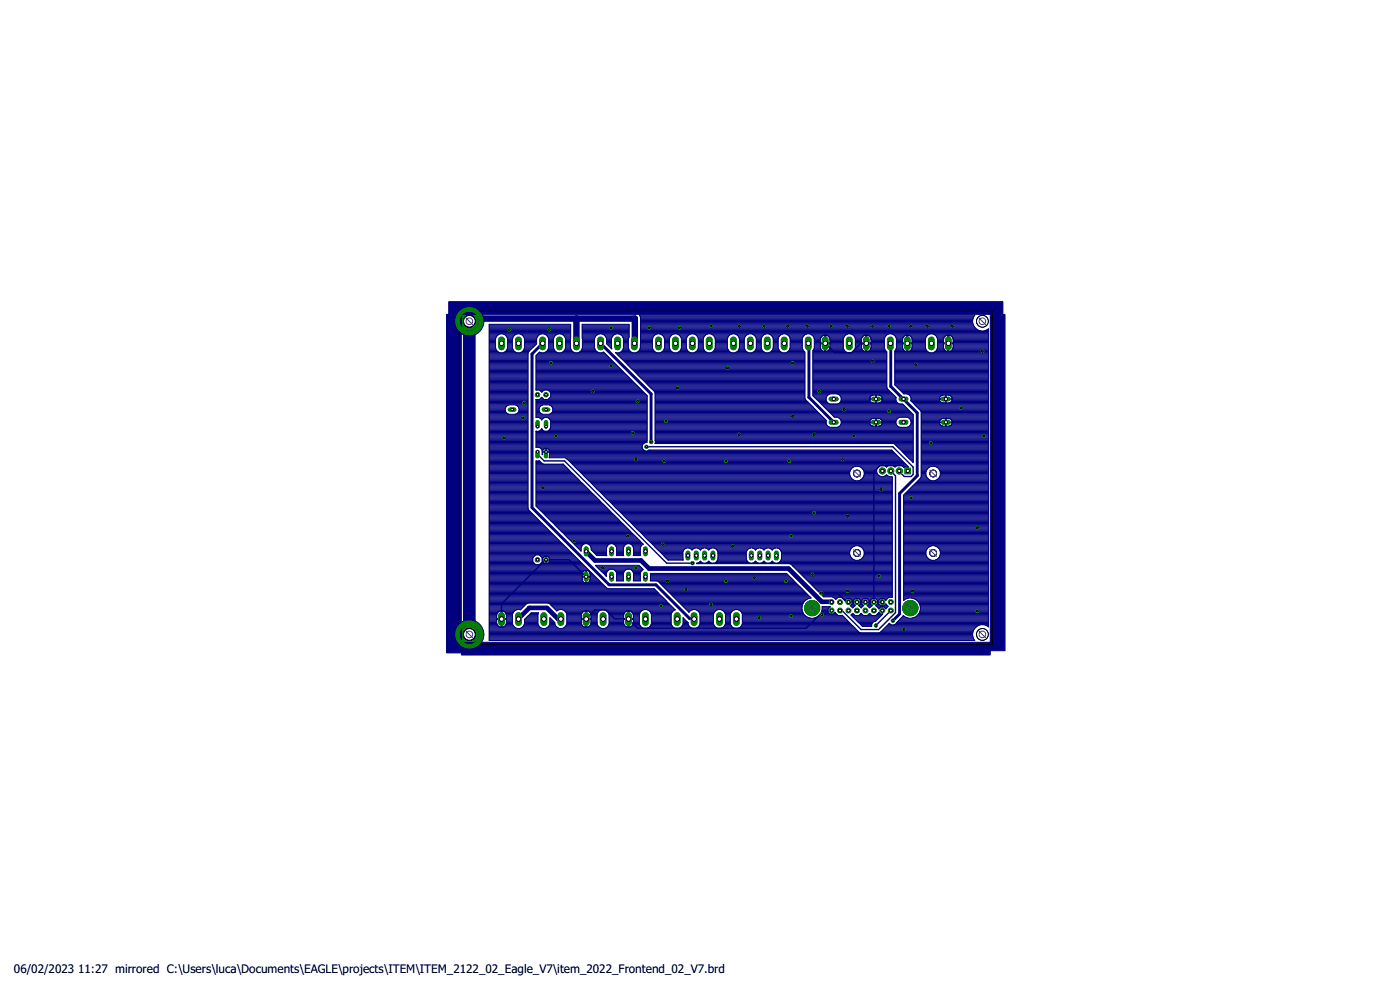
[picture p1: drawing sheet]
<svg xmlns="http://www.w3.org/2000/svg" width="420mm" height="297mm" viewBox="0 0 420 297" stroke-linecap="round" stroke-linejoin="round" font-family="sans-serif">
<defs><g id="words">
<g font-size="3.5">
<text x="4.2" y="291.8">06/02/2023</text>
<text x="23.4" y="291.8">11:27 mirrored C:\Users\luca\Documents\EAGLE\projects\ITEM\ITEM_2122_02_Eagle_V7\item_2022_Frontend_02_V7.brd</text>
</g>
</g></defs>
<path d="M247.6 103l2.9 2.8h5.1l2.6-2.6 1.8-.2M161.3 135.6l.2 .1v.8l1.8 1.8h6.1l30.7 30.7h7.7M194 134h73.9l6.1 6.1v2.3l-.6 .6h-2l-1.5-1.7M267.3 141.3l1.5 1.5v41l-5.1 5.1h-5.3l-5.7-5.7h-.6M272.4 141.3l-1.4-1.6h-6.9l-1.8 1.9v39.1M175.9 173l-5.1-5h-7.1l-13.2 13.2v4.5M246.4 177.9h4.9l2.6 2.7 .7 .1M246.3 184.1l.3 .3M249.6 183.2h-2.4l-5.3 5.3h-50.6l-2.8-2.9h-4.1l-2.6-2.6h-3.2l-2.7 2.7M267.3 183.2l-4.4 4.5" fill="none" stroke="#000080" stroke-width=".42"/>
<g fill="none" stroke="#000080" stroke-width=".32">
<path d="M146.8 99.7h24.5M146.8 99.5h24.5M146.8 99.2h24.5M146.8 98.9h24.5M146.8 98.6h24.5M146.8 98.4h24.5M146.8 98.1h24.5M146.8 97.8h24.5M146.8 97.5h24.5M174.7 99.7h14.1M174.7 99.5h14.1M174.7 99.2h14.1"/>
<path d="M174.7 98.9h14.1M174.7 98.6h14.1M174.7 98.4h14.1M174.7 98.1h14.1M174.7 97.8h14.1M174.7 97.5h14.1M192.1 94.8h100.3M192.2 95.1h100M192.2 97.3h99.8M192.2 99.7h104.5M192.2 99.5h104.5M192.2 99.2h101.8"/>
<path d="M192.2 98.9h101.1M192.2 98.6h100.7M192.2 98.4h100.5M192.2 98.1h100.2M192.2 97.8h100.1M192.2 97.5h99.9M192.2 97h99.8M192.2 96.7h99.7M192.2 96.5h99.7M192.2 96.2h99.7M192.2 95.9h99.7M192.2 95.6h99.8"/>
<path d="M192.2 95.4h99.9M292.1 97.5a2.86 2.86 0 0 1 .4-2.9h-100.6l.3 .6v8.2a1.91 1.91 0 0 1-1.2 2.4 1.91 1.91 0 0 1-2.4-1.4l.2-7.1h-14.1l.1 7.1a1.83 1.83 0 0 1-1.8 1.5 1.83 1.83 0 0 1-1.8-1.5l.1-7.1h-24.5v94.9h145.7l-.4-.7M292.1 97.5a2.92 2.92 0 0 0 4.6 1.2v89.4a2.94 2.94 0 0 0-3.7-.1 2.94 2.94 0 0 0-.9 3.5M295.7 99.2h1M296.3 98.9h.4M146.8 119.9h11.7M146.8 118.6h11.7M146.8 119.7h11.7M146.8 119.4h11.7M146.8 119.1h11.7M146.8 118.8h11.7M146.8 118.3h11.7"/>
<path d="M146.8 118h11.7M146.8 117.8h11.7M146.8 117.5h11.7M146.8 117.2h11.7M146.8 116.9h11.7M146.8 116.6h11.7M146.8 116.4h11.7M146.8 116.1h11.7M146.8 115.8h11.7M146.8 115.6h11.7M146.8 115.3h11.7M146.8 115h11.7"/>
<path d="M146.8 114.7h11.7M146.8 114.5h11.7M146.8 114.2h11.7M146.8 113.9h11.7M146.8 113.6h11.7M146.8 113.4h11.7M146.8 113.1h11.7M146.8 112.8h11.7M146.8 112.6h11.7M146.8 112.3h11.7M146.8 112h11.7M146.8 111.7h11.7"/>
<path d="M146.8 111.5h11.7M146.8 111.2h11.7M146.8 110.9h11.7M146.8 110.7h11.7M146.8 110.4h11.7M146.8 110.1h11.7M146.8 109.8h11.7M146.8 109.6h11.7M146.8 109.3h11.7M146.8 109h11.7M146.8 108.7h11.7M146.8 108.5h11.7"/>
<path d="M146.8 108.2h11.7M146.8 107.9h11.7M146.8 107.7h11.7M146.8 107.4h11.7M146.8 107.1h11.7M146.8 106.8h11.7M146.8 106.6h11.7M146.8 106.3h11.7M146.8 106h11.7M146.8 105.7h3M146.8 105.5h2.6M146.8 105.2h2.3"/>
<path d="M146.8 104.9h2.1M146.8 104.6h2M146.8 104.4h1.9M146.8 104.1h1.9M146.8 103.8h1.9M146.8 103.5h1.9M146.8 103.3h1.9M146.8 103h1.9M146.8 102.7h1.9M146.8 102.5h1.9M146.8 102.2h1.9M146.8 101.9h1.9"/>
<path d="M146.8 101.6h1.9M146.8 101.4h2M146.8 101.1h2.1M146.8 100.8h2.3M146.8 100.5h2.6M146.8 100.3h3.1M146.8 100h24.5M149 100.9a1.85 1.85 0 0 1 1.9-.7 1.85 1.85 0 0 1 1.4 1.4v2.8a1.85 1.85 0 0 1-1.8 1.5 1.85 1.85 0 0 1-1.8-1.5v-2.8zM151.2 100.3h3.8M151.2 105.7h3.7M151.7 100.5h2.8M151.7 105.5h2.7"/>
<path d="M151.9 100.8h2.3M152 105.2h2.2M152.1 101.1h1.9M152.1 104.9h1.9M152.2 101.4h1.7M152.3 104.6h1.6M152.3 104.4h1.5M152.3 104.1h1.5M152.3 103.8h1.5M152.3 103.5h1.5M152.3 103.3h1.5M152.3 103h1.5"/>
<path d="M152.3 102.7h1.5M152.3 102.5h1.5M152.3 102.2h1.5M152.3 101.9h1.5M152.3 101.6h1.5M154.1 100.9a1.85 1.85 0 0 1 1.9-.7 1.85 1.85 0 0 1 1.4 1.4v2.8a1.85 1.85 0 0 1-1.8 1.5 1.85 1.85 0 0 1-1.8-1.5v-2.8zM156.2 100.3h6M156.3 105.7h2.3M156.7 100.5h5M156.8 105.5h1.9M157 100.8h4.4M157 105.2h2"/>
<path d="M157.2 101.1h4M157.2 104.9h2.1M157.3 104.6h2.2M157.3 101.4h3.8M157.4 104.4h2.4M157.4 104.1h2.7M157.4 103.8h2.9M157.4 103.5h3.2M157.4 103.3h3.5M157.4 103h3.6M157.4 102.7h3.6M157.4 102.5h3.6"/>
<path d="M157.4 102.2h3.6M157.4 101.9h3.6M157.4 101.6h3.6M160.9 116.9h31.5M160.9 116.6h31.3M160.9 116.4h31M160.9 116.1h30.7M160.9 115.8h30.4M160.9 115.6h30.2M160.9 115.3h29.9M160.9 115h29.6M160.9 114.7h29.4"/>
<path d="M160.9 114.5h29.1M160.9 114.2h28.8M160.9 113.9h28.5M160.9 113.6h28.3M160.9 113.4h28M160.9 113.1h27.7M160.9 112.8h27.4M160.9 112.6h27.2M160.9 112.3h26.9M160.9 112h26.6M160.9 111.7h26.4M160.9 111.5h26.1"/>
<path d="M160.9 111.2h25.8M160.9 110.9h25.5M160.9 110.7h25.3M160.9 110.4h25M160.9 110.1h24.7M160.9 109.8h24.5M160.9 109.6h24.2M160.9 109.3h23.9M160.9 109h23.6M160.9 108.7h23.4M160.9 108.5h23.1M160.9 108.2h22.8"/>
<path d="M160.9 107.9h22.5M160.9 107.7h22.3M160.9 107.4h22M160.9 107.1h21.7M160.9 106.8h21.5M161 106.6h21.1M161.3 106.3h20.5M161.6 106h19.9M161.8 105.7h.3M161.9 119.9l.7-.7 .7 .7M162.1 117.2h1M162.1 119.7h.9"/>
<path d="M162.3 117.5h.5M162.4 119.4h.4M163.5 100.3h3.8M163.6 105.7h3.6M164 100.5h2.8M164 105.5h2.8M164.2 100.8h2.3M164.3 105.2h2.2M164.4 101.1h1.9M164.4 119.9l.9-.9v-1.1l-.9-.9h-1.1l-.7 .7-.7-.7h-1v-10.3l1-1.1a1.82 1.82 0 0 0 2.8-1.2v-2.8a1.84 1.84 0 0 0-1.9-1.5 1.84 1.84 0 0 0-1.8 1.5v1.5l-2.5 2.9v46.6l.1 .4M164.4 104.9h1.9M164.5 104.6h1.7"/>
<path d="M164.5 101.4h1.7M164.6 117.2h28.1M164.7 119.7h29.5M164.7 104.4h1.4M164.7 104.1h1.4M164.7 103.8h1.4M164.7 103.5h1.4M164.7 103.3h1.4M164.7 103h1.4M164.7 102.7h1.4M164.7 102.5h1.4M164.7 102.2h1.4"/>
<path d="M164.7 101.9h1.4M164.7 101.6h1.4M164.9 117.5h28.1M164.9 119.4h29.3M165.2 117.8h28.1M165.2 119.1h29M165.3 118.6h28.8M165.3 118.8h28.9M165.3 118.3h28.5M165.3 118h28.2M166.4 100.9a1.85 1.85 0 0 1 1.9-.7 1.85 1.85 0 0 1 1.4 1.4v2.8a1.85 1.85 0 0 1-1.8 1.5 1.85 1.85 0 0 1-1.8-1.5v-2.8zM168.5 100.3h2.8"/>
<path d="M168.6 105.7h3.7M169.1 100.5h2.2M169.1 105.5h2.7M169.3 100.8h2M169.4 105.2h2.2M169.5 101.1h1.8M169.5 104.9h1.9M169.6 104.6h1.7M169.6 101.4h1.7M169.7 104.4h1.5M169.7 104.1h1.5M169.7 103.8h1.5"/>
<path d="M169.7 103.5h1.5M169.7 103.3h1.5M169.7 103h1.5M169.7 102.7h1.5M169.7 102.5h1.5M169.7 102.2h1.5M169.7 101.9h1.5M169.7 101.6h1.5M173.7 105.7h5.8M174.2 105.5h4.9M174.4 105.2h4.4M174.6 104.9h4"/>
<path d="M174.7 104.6h3.8M174.7 101.4h3.8M174.7 101.1h3.9M174.7 100.8h4.1M174.7 100.5h4.4M174.7 100.3h4.9M174.7 100h14.1M174.8 104.4h3.6M174.8 104.1h3.6M174.8 103.8h3.6M174.8 103.5h3.6M174.8 103.3h3.6"/>
<path d="M174.8 103h3.6M174.8 102.7h3.6M174.8 102.5h3.6M174.8 102.2h3.6M174.8 101.9h3.6M174.8 101.6h3.6M180.8 100.3h3.9M180.9 105.7h.4M181.4 100.5h2.8M181.6 100.8h2.3M181.8 101.1h1.9M181.9 101.4h1.7"/>
<path d="M182 103h1.5M182 102.7h1.5M182 102.5h1.5M182 102.2h1.5M182 101.9h1.5M182 101.6h1.5M182.2 103.3h1.3M182.5 103.5h1M182.8 103.8h.7M183 104.1h.5M183.3 104.4h.2M183.6 104.6h.1"/>
<path d="M183.6 104.7l-.1-3.1a1.84 1.84 0 0 1 1.8-1.5 1.84 1.84 0 0 1 1.8 1.5v2.8a1.8 1.8 0 0 1-2.4 1.4l11.7 11.7M183.6 104.7l-1.6-1.6v-1.5a1.84 1.84 0 0 0-1.8-1.5 1.84 1.84 0 0 0-1.8 1.5v2.8a1.85 1.85 0 0 0 2.8 1.2l13 13.1v13.5M184.9 106h56.7M185.2 106.3h56.4M185.5 106.6h56.1M185.8 106.8h55.8M185.9 100.3h2.9M186 105.7h3.7M186 107.1h55.6M186.3 107.4h55.3M186.4 100.5h2.4M186.5 105.5h2.7"/>
<path d="M186.6 107.7h55M186.7 100.8h2.1M186.8 105.2h2.2M186.8 107.9h54.8M186.9 101.1h1.9M186.9 104.9h1.9M187 104.6h1.7M187 101.4h1.7M187.1 108.2h54.5M187.1 104.4h1.5M187.1 104.1h1.5M187.1 103.8h1.5"/>
<path d="M187.1 103.5h1.5M187.1 103.3h1.5M187.1 103h1.5M187.1 102.7h1.5M187.1 102.5h1.5M187.1 102.2h1.5M187.1 101.9h1.5M187.1 101.6h1.5M187.4 108.5h54.2M187.7 108.7h53.9M187.9 109h53.7M188.2 109.3h53.4"/>
<path d="M188.5 109.6h53.1M188.8 109.8h52.8M189 110.1h52.6M189.3 110.4h52.3M189.6 110.7h52M189.8 110.9h51.8M190.1 111.2h51.5M190.4 111.5h51.2M190.7 111.7h50.9M190.9 112h50.7M191.1 105.7h5.8M191.2 112.3h50.4"/>
<path d="M191.5 112.6h50.1M191.6 105.5h4.9M191.8 112.8h49.8M191.8 105.2h4.4M192 104.9h4M192 113.1h49.6M192.1 104.6h3.8M192.2 104.4h3.6M192.2 104.1h3.6M192.2 103.8h3.6M192.2 103.5h3.6M192.2 103.3h3.6"/>
<path d="M192.2 103h3.6M192.2 102.7h3.6M192.2 102.5h3.6M192.2 102.2h3.6M192.2 101.9h3.6M192.2 101.6h3.6M192.2 101.4h3.7M192.2 101.1h3.8M192.2 100.8h4M192.2 100.5h4.3M192.2 100.3h4.8M192.2 100h104.5"/>
<path d="M192.3 113.4h49.3M192.6 113.6h49M192.8 113.9h48.8M193.1 114.2h48.5M193.4 114.5h48.2M193.7 114.7h47.9M194 115h47.6M194.2 119.9h-33.3v5.4a1.31 1.31 0 0 1 1.7 .7M194.2 115.3h47.4M194.5 115.6h47.1M194.8 115.8h46.8M195 116.1h46.6"/>
<path d="M195.3 116.4h46.3M195.6 116.6h46M195.9 116.9h45.7M196.1 100.9a1.84 1.84 0 0 1 1.9-.7 1.84 1.84 0 0 1 1.4 1.4v2.8a1.85 1.85 0 0 1-1.8 1.5 1.85 1.85 0 0 1-1.8-1.5v-2.8zM196.1 117.2h45.5M196.4 117.5h45.2M196.4 117.5l.2 .5v14.2M196.5 117.8h45.1M196.6 119.9h45.2M196.6 118.6h45M196.6 119.7h45M196.6 119.4h45"/>
<path d="M196.6 119.1h45M196.6 118.8h45M196.6 118.3h45M196.6 118h45M198.2 100.3h3.9M198.3 105.7h3.7M198.8 100.5h2.8M198.8 105.5h2.7M199 100.8h2.3M199.1 105.2h2.2M199.2 101.1h1.9M199.2 104.9h1.9"/>
<path d="M199.3 101.4h1.7M199.3 104.6h1.7M199.4 104.4h1.5M199.4 104.1h1.5M199.4 103.8h1.5M199.4 103.5h1.5M199.4 103.3h1.5M199.4 103h1.5M199.4 102.7h1.5M199.4 102.5h1.5M199.4 102.2h1.5M199.4 101.9h1.5"/>
<path d="M199.4 101.6h1.5M201.2 100.9a1.84 1.84 0 0 1 1.9-.7 1.84 1.84 0 0 1 1.4 1.4v2.8a1.85 1.85 0 0 1-1.8 1.5 1.85 1.85 0 0 1-1.8-1.5v-2.8zM203.3 100.3h3.9M203.4 105.7h3.7M203.8 100.5h2.9M203.9 105.5h2.7M204.1 100.8h2.3M204.2 105.2h2.2M204.3 101.1h1.9M204.3 104.9h1.9M204.4 101.4h1.7M204.4 104.6h1.7"/>
<path d="M204.5 104.4h1.5M204.5 104.1h1.5M204.5 103.8h1.5M204.5 103.5h1.5M204.5 103.3h1.5M204.5 103h1.5M204.5 102.7h1.5M204.5 102.5h1.5M204.5 102.2h1.5M204.5 101.9h1.5M204.5 101.6h1.5M206.2 100.9a1.84 1.84 0 0 1 1.9-.7 1.84 1.84 0 0 1 1.5 1.4v2.8a1.85 1.85 0 0 1-1.8 1.5 1.85 1.85 0 0 1-1.8-1.5v-2.8z"/>
<path d="M208.4 100.3h3.8M208.5 105.7h3.7M208.9 100.5h2.8M209 105.5h2.7M209.2 100.8h2.3M209.2 105.2h2.2M209.4 101.1h1.9M209.4 104.9h1.9M209.5 101.4h1.7M209.5 104.6h1.6M209.6 104.4h1.5M209.6 104.1h1.5"/>
<path d="M209.6 103.8h1.5M209.6 103.5h1.5M209.6 103.3h1.5M209.6 103h1.5M209.6 102.7h1.5M209.6 102.5h1.5M209.6 102.2h1.5M209.6 101.9h1.5M209.6 101.6h1.5M211.3 100.9a1.84 1.84 0 0 1 1.9-.7 1.84 1.84 0 0 1 1.5 1.4v2.8a1.85 1.85 0 0 1-1.8 1.5 1.85 1.85 0 0 1-1.8-1.5v-2.8zM213.5 100.3h6M213.6 105.7h5.8"/>
<path d="M214 100.5h5M214 105.5h4.9M214.3 100.8h4.4M214.3 105.2h4.4M214.5 101.1h4M214.5 104.9h4M214.6 101.4h3.8M214.6 104.6h3.8M214.7 104.4h3.6M214.7 104.1h3.6M214.7 103.8h3.6M214.7 103.5h3.6"/>
<path d="M214.7 103.3h3.6M214.7 103h3.6M214.7 102.7h3.6M214.7 102.5h3.6M214.7 102.2h3.6M214.7 101.9h3.6M214.7 101.6h3.6M218.6 100.9a1.84 1.84 0 0 1 1.9-.7 1.84 1.84 0 0 1 1.4 1.4v2.8a1.85 1.85 0 0 1-1.8 1.5 1.85 1.85 0 0 1-1.8-1.5v-2.8zM220.7 100.3h3.9M220.8 105.7h3.7M221.2 100.5h2.8M221.3 105.5h2.7"/>
<path d="M221.5 100.8h2.3M221.6 105.2h2.2M221.7 101.1h1.9M221.7 104.9h1.9M221.8 101.4h1.7M221.8 104.6h1.7M221.9 104.4h1.5M221.9 104.1h1.5M221.9 103.8h1.5M221.9 103.5h1.5M221.9 103.3h1.5M221.9 103h1.5"/>
<path d="M221.9 102.7h1.5M221.9 102.5h1.5M221.9 102.2h1.5M221.9 101.9h1.5M221.9 101.6h1.5M223.6 100.9a1.84 1.84 0 0 1 1.9-.7 1.84 1.84 0 0 1 1.5 1.4v2.8a1.85 1.85 0 0 1-1.8 1.5 1.85 1.85 0 0 1-1.8-1.5v-2.8zM225.8 100.3h3.8M225.9 105.7h3.7M226.3 100.5h2.8M226.4 105.5h2.7M226.6 100.8h2.3M226.6 105.2h2.2"/>
<path d="M226.8 101.1h1.9M226.8 104.9h1.9M226.9 101.4h1.7M226.9 104.6h1.6M227 104.4h1.5M227 104.1h1.5M227 103.8h1.5M227 103.5h1.5M227 103.3h1.5M227 103h1.5M227 102.7h1.5M227 102.5h1.5"/>
<path d="M227 102.2h1.5M227 101.9h1.5M227 101.6h1.5M228.7 100.9a1.84 1.84 0 0 1 1.9-.7 1.84 1.84 0 0 1 1.5 1.4v2.8a1.85 1.85 0 0 1-1.8 1.5 1.85 1.85 0 0 1-1.8-1.5v-2.8zM230.9 100.3h3.8M231 105.7h3.6M231.4 100.5h2.8M231.4 105.5h2.8M231.7 100.8h2.2M231.7 105.2h2.2M231.9 101.1h1.8M231.9 104.9h1.8"/>
<path d="M232 101.4h1.6M232 104.6h1.6M232.1 104.4h1.4M232.1 104.1h1.4M232.1 103.8h1.4M232.1 103.5h1.4M232.1 103.3h1.4M232.1 103h1.4M232.1 102.7h1.4M232.1 102.5h1.4M232.1 102.2h1.4M232.1 101.9h1.4"/>
<path d="M232.1 101.6h1.4M233.8 100.9a1.84 1.84 0 0 1 1.9-.7 1.84 1.84 0 0 1 1.5 1.4v2.8a1.85 1.85 0 0 1-1.9 1.5 1.85 1.85 0 0 1-1.8-1.5v-2.8zM236 100.3h6M236.1 105.7h5.5M236.5 100.5h4.9M236.5 105.5h4.9M236.7 100.8h4.5M236.8 105.2h4.3M236.9 104.9h4.1M236.9 101.1h4.1M237 101.4h3.9M237.1 104.6h3.8"/>
<path d="M237.2 104.4h3.6M237.2 104.1h3.6M237.2 103.8h3.6M237.2 103.5h3.6M237.2 103.3h3.6M237.2 103h3.6M237.2 102.7h3.6M237.2 102.5h3.6M237.2 102.2h3.6M237.2 101.9h3.6M237.2 101.6h3.6M241.7 119.9l-.1-.5v-13.8l-.8-1.2v-2.8a1.84 1.84 0 0 1 1.8-1.5 1.84 1.84 0 0 1 1.8 1.5v2.8l-.4 .8v13.5l6.4 6.5"/>
<path d="M241.7 119.9l6.3 6.3-.1 .8M243.2 100.3h11.1M243.7 100.5h3.7M244 118.6h4.4M244 118.3h4.9M244 118h23.7M244 117.8h23.4M244 117.5h23.1M244 117.2h22.9M244 116.9h22.6M244 116.6h22.3M244 116.4h22.2"/>
<path d="M244 116.1h22.1M244 115.8h22.1M244 115.6h22.1M244 115.3h22.1M244 115h22.1M244 114.7h22.1M244 114.5h22.1M244 114.2h22.1M244 113.9h22.1M244 113.6h22.1M244 113.4h22.1M244 113.1h22.1"/>
<path d="M244 112.8h22.1M244 112.6h22.1M244 112.3h22.1M244 112h22.1M244 111.7h22.1M244 111.5h22.1M244 111.2h22.1M244 110.9h22.1M244 110.7h22.1M244 110.4h22.1M244 110.1h22.1M244 109.8h22.1"/>
<path d="M244 109.6h22.1M244 109.3h22.1M244 109h22.1M244 108.7h22.1M244 108.5h22.1M244 108.2h22.1M244 107.9h22.1M244 107.7h22.1M244 107.4h22.1M244 107.1h22.1M244 106.8h22.1M244 106.6h22.1"/>
<path d="M244 106.3h22.1M244 106h22.1M244 105.7h10.2M244 105.5h3.2M244 100.8h2.8M244 105.2h2.7M244.1 118.8h4.1M244.2 104.9h2.3M244.2 101.1h2.3M244.3 101.4h2M244.3 104.6h2M244.4 119.1h3.6"/>
<path d="M244.4 104.4h1.8M244.4 104.1h1.8M244.4 103.8h1.8M244.4 103.5h1.8M244.4 103.3h1.8M244.4 103h3.1M244.4 102.7h1.8M244.4 102.5h1.8M244.4 102.2h1.8M244.4 101.9h1.8M244.4 101.6h1.8M244.6 119.4h3.3"/>
<path d="M244.9 119.7h3M245.2 119.9h2.7M246.2 101.9v1h2.9v-1M246.2 101.6v.3M246.5 101l-.3 .6M246.7 105.2l-.5-.8v-1.2h2.9v1.2l-.5 .8M246.7 105.2l.8 .3M247.5 100.5v5M247.5 100.5l-1 .5M247.5 105.5h.3M247.5 105.2h.3M247.5 104.9h.3"/>
<path d="M247.5 104.6h.3M247.5 104.4h.3M247.5 104.1h.3M247.5 103.8h.3M247.5 103.5h.3M247.5 103.3h.3M247.5 102.7h.3M247.5 102.5h.3M247.5 102.2h.3M247.5 101.9h.3M247.5 101.6h.3M247.5 101.4h.3"/>
<path d="M247.5 101.1h.3M247.5 100.8h.3M247.5 100.5h.3M247.8 100.5v5M247.8 100.5l.2 .1M247.8 103h5.3M247.9 100.5h5.9M248 100.6l.6 .3M248.1 105.5h5.6M248.5 100.8h5M248.6 105.2l-.8 .3M248.6 100.9l.2 .1"/>
<path d="M248.6 105.2h4.8M248.8 101l.3 .6M248.8 101.1h4.5M248.8 104.9h4.5M249 101.4h4.2M249 104.6h4.2M249.1 101.6v.3M249.1 101.6h4M249.1 104.4h4M249.1 104.1h4M249.1 103.8h4M249.1 103.5h4"/>
<path d="M249.1 103.3h4M249.1 102.7h4M249.1 102.5h4M249.1 102.2h4M249.1 101.9h4M251.5 118.3h16.5M252 118.6h10M252.2 118.9l-.9-.7h-2.2a1.55 1.55 0 0 0-1.2 1.2 1.55 1.55 0 0 0 .7 1.6M252.2 118.9a1.56 1.56 0 0 1-.4 2.1M252.2 118.8h9.2M252.3 119.1h8.8M252.5 119.9h8.5"/>
<path d="M252.5 119.7h10.3M252.5 119.4h8.5M253.4 100.9a1.85 1.85 0 0 1 1.9-.7 1.85 1.85 0 0 1 1.4 1.4v2.8a1.85 1.85 0 0 1-1.8 1.5 1.85 1.85 0 0 1-1.8-1.5v-2.8zM255.5 100.3h11.1M255.6 105.7h10.5M256 100.5h3.7M256.1 105.5h3.4M256.3 100.8h2.8M256.3 105.2h2.7M256.5 104.9h2.3M256.5 101.1h2.3M256.6 101.4h2.1"/>
<path d="M256.6 104.6h2M256.7 104.4h1.9M256.7 104.1h1.8M256.7 103.8h1.8M256.7 103.5h1.8M256.7 103.3h1.8M256.7 103h3.1M256.7 102.7h1.8M256.7 102.5h1.8M256.7 102.2h1.8M256.7 101.9h1.8M256.7 101.6h1.9"/>
<path d="M258.5 101.9v1h2.9v-1M258.6 101.6l-.1 .3M258.9 101l-.3 .6M259 105.2l-.4-.8-.1-1.2h2.9v1a1.46 1.46 0 0 1-1.3 1.3M259 105.2l.8 .3M259 100.9l-.1 .1M259.8 100.5v5M259.8 100.5l-.8 .4M259.8 105.5h.3M259.8 105.2h.3M259.8 104.9h.3M259.8 104.6h.3"/>
<path d="M259.8 104.4h.3M259.8 104.1h.3M259.8 103.8h.3M259.8 103.5h.3M259.8 103.3h.3M259.8 102.7h.3M259.8 102.5h.3M259.8 102.2h.3M259.8 101.9h.3M259.8 101.6h.3M259.8 101.4h.3M259.8 101.1h.3"/>
<path d="M259.8 100.8h.3M259.8 100.5h.3M260.1 100.5v5M260.1 100.5l.2 .1M260.1 103h5.3M260.3 100.5h5.8M260.3 100.6l.8 .4M260.4 105.5h5.6M260.9 100.8h4.9M260.9 105.2h4.9M261.1 101l.3 .6M261.1 101.1h4.5"/>
<path d="M261.2 104.9h4.4M261.3 101.4h4.2M261.3 104.6h4.2M261.4 118.8l.6-.2h1.8l.6 .2M261.4 118.8l-.3 .3M261.4 101.6v.3M261.4 101.6h4M261.4 104.4h4M261.4 104.1h4M261.4 103.8h4M261.4 103.5h4M261.4 103.3h4"/>
<path d="M261.4 102.7h4M261.4 102.5h4M261.4 102.2h4M261.4 101.9h4M262.8 119.9h.2M262.8 118.6v2.3l-1.3-.2M262.8 119.4h.2M262.8 119.1h.2M262.8 118.8h.2M263 118.6v2.3h.9l.6-.4M263 119.7h5.9M263.8 118.6h4.4"/>
<path d="M264.4 118.8l.4 .8h-3.8l.1-.5M264.4 118.8h4.1M264.7 119.1h4.1M264.8 119.4h4.1M264.8 119.9h4.1M266.3 116.6l-.2-.4v-10.6l-.7-1.2v-2.8a1.84 1.84 0 0 1 1.8-1.5 1.84 1.84 0 0 1 1.8 1.5v2.8l-.5 .9v10.2l2.8 2.7h.9l1 .7M266.3 116.6l2.6 2.7a1.58 1.58 0 0 0 2 1.9l3.2 3.2v14.4M267.8 100.3h11.1M268.4 100.5h3.6M268.5 115.3h28.2M268.5 115h28.2M268.5 114.7h28.2"/>
<path d="M268.5 114.5h28.2M268.5 114.2h28.2M268.5 113.9h28.2M268.5 113.6h28.2M268.5 113.4h28.2M268.5 113.1h28.2M268.5 112.8h28.2M268.5 112.6h28.2M268.5 112.3h28.2M268.5 112h28.2M268.5 111.7h28.2M268.5 111.5h28.2"/>
<path d="M268.5 111.2h28.2M268.5 110.9h28.2M268.5 110.7h28.2M268.5 110.4h28.2M268.5 110.1h28.2M268.5 109.8h28.2M268.5 109.6h28.2M268.5 109.3h28.2M268.5 109h28.2M268.5 108.7h28.2M268.5 108.5h28.2M268.5 108.2h28.2"/>
<path d="M268.5 107.9h28.2M268.5 107.7h28.2M268.5 107.4h28.2M268.5 107.1h28.2M268.5 106.8h28.2M268.5 106.6h28.2M268.5 106.3h28.2M268.5 106h28.2M268.5 105.7h10.3M268.5 105.5h3.4M268.6 100.8h2.8M268.6 115.6h28.1"/>
<path d="M268.6 105.2h2.8M268.8 104.9h2.3M268.8 101.1h2.3M268.9 115.8h27.8M268.9 101.4h2.1M268.9 104.6h2.1M269 104.4h1.9M269 104.1h1.8M269 103.8h1.8M269 103.5h1.8M269 103.3h1.8M269 103h3.1"/>
<path d="M269 102.7h1.8M269 102.5h1.8M269 102.2h1.8M269 101.9h1.8M269 101.6h1.9M269.2 116.1h27.5M269.5 116.4h27.2M269.7 116.6h27M270 116.9h26.7M270.3 117.2h26.4M270.6 117.5h26.1M270.8 117.8h25.9"/>
<path d="M270.8 101.9v1h2.9v-1M270.9 101.6l-.1 .3M271.1 118h25.6M271.2 101l-.3 .6M271.9 100.6l-.7 .4M272.1 100.5v5M272.1 100.5l-.2 .1M272.1 105.5h.3M272.1 105.2h.3M272.1 104.9h.3M272.1 104.6h.3M272.1 104.4h.3"/>
<path d="M272.1 104.1h.3M272.1 103.8h.3M272.1 103.5h.3M272.1 103.3h.3M272.1 102.7h.3M272.1 102.5h.3M272.1 102.2h.3M272.1 101.9h.3M272.1 101.6h.3M272.1 101.4h.3M272.1 101.1h.3M272.1 100.8h.3"/>
<path d="M272.1 100.5h.3M272.4 100.5v5M272.4 100.5a1.43 1.43 0 0 1 1.3 1.1M272.4 118.3h24.3M272.4 103h5.3M272.6 100.5h5.8M272.7 105.5h5.7M272.9 118.6h10M273.2 118.8h9.1M273.2 100.8h4.9M273.2 118.9l.2 .5-.1 .8 3 3M273.2 105.2h4.9"/>
<path d="M273.2 105.2l-.8 .3M273.2 105.2l.5-.8v-1.2h-2.9a1.93 1.93 0 0 0 .7 2.1l.6 .2M273.3 119.1h8.8M273.4 119.9h8.5M273.4 119.7h10.3M273.4 119.4h8.6M273.5 101.1h4.4M273.5 104.9h4.4M273.6 101.4h4.2M273.6 104.6h4.2M273.7 101.6v.3M273.7 101.6h4"/>
<path d="M273.7 104.4h4M273.7 104.1h4M273.7 103.8h4M273.7 103.5h4M273.7 103.3h4M273.7 102.7h4M273.7 102.5h4M273.7 102.2h4M273.7 101.9h4M278 100.9a1.85 1.85 0 0 1 1.9-.7 1.85 1.85 0 0 1 1.4 1.4v2.8a1.85 1.85 0 0 1-1.8 1.5 1.85 1.85 0 0 1-1.8-1.5v-2.8zM280.2 100.3h16.5M280.2 105.7h16.5"/>
<path d="M280.7 100.5h3.6M280.7 105.5h3.5M280.9 100.8h2.8M281 105.2h2.7M281.1 101.1h2.3M281.1 104.9h2.3M281.2 104.6h2.1M281.2 101.4h2.1M281.3 104.4h1.9M281.3 104.1h1.8M281.3 103.8h1.8M281.3 103.5h1.8"/>
<path d="M281.3 103.3h1.8M281.3 103h3.2M281.3 102.7h1.8M281.3 102.5h1.8M281.3 102.2h1.8M281.3 101.9h1.8M281.3 101.6h1.9M282.1 119.1l-.2 .5h3.9l-.2-.5M282.3 118.8l-.2 .3M282.3 118.8l.5-.2h1.9l.9 .5M283.1 101.9v1h3v-1M283.2 101.6l-.1 .3"/>
<path d="M283.7 105.2l-.5-.8-.1-1.2h3l-.1 1.2-.4 .8M283.7 105.2l.8 .3M283.7 100.9l-.5 .7M283.7 119.9h.3M283.7 118.6v2.3h-.9l-.6-.4M283.7 119.4h.3M283.7 119.1h.3M283.7 118.8h.3M284 118.6v2.3h.9l.6-.4M284 119.7h12.7M284.5 100.5v5M284.5 100.5l-.8 .4"/>
<path d="M284.5 105.5h.3M284.5 105.2h.3M284.5 104.9h.3M284.5 104.6h.3M284.5 104.4h.3M284.5 104.1h.3M284.5 103.8h.3M284.5 103.5h.3M284.5 103.3h.3M284.5 102.7h.3M284.5 102.5h.3M284.5 102.2h.3"/>
<path d="M284.5 101.9h.3M284.5 101.6h.3M284.5 101.4h.3M284.5 101.1h.3M284.5 100.8h.3M284.5 100.5h.3M284.8 100.5v5M284.8 100.5a1.43 1.43 0 0 1 1.2 1.1M284.8 103h11.9M284.8 118.6h11.9M284.9 100.5h11.8M285 105.5h11.7"/>
<path d="M285.4 118.8h11.3M285.5 100.8h11.2M285.5 105.2h11.2M285.6 105.2l-.8 .3M285.6 119.1h11.1M285.7 119.4h11M285.7 119.9h11M285.8 101.1h10.9M285.8 104.9h10.9M285.9 104.6h10.8M285.9 101.4h10.8M286 101.6l.1 .3"/>
<path d="M286 104.4h10.7M286 101.6h10.7M286.1 104.1h10.6M286.1 103.8h10.6M286.1 103.5h10.6M286.1 103.3h10.6M286.1 102.7h10.6M286.1 102.5h10.6M286.1 102.2h10.6M286.1 101.9h10.6M146.8 134.1h11.7M146.8 135.5h11.7"/>
<path d="M146.8 137.4h11.7M146.8 127.8h11.7M146.8 125.1h11.7M146.8 124.3h11.7M146.8 139.8h11.7M146.8 139.6h11.7M146.8 139.3h11.7M146.8 139h11.7M146.8 138.8h11.7M146.8 138.5h11.7M146.8 138.2h11.7M146.8 137.9h11.7"/>
<path d="M146.8 137.7h11.7M146.8 137.1h11.7M146.8 136.9h11.7M146.8 136.6h11.7M146.8 136.3h11.7M146.8 136h11.7M146.8 135.8h11.7M146.8 135.2h11.7M146.8 134.9h11.7M146.8 134.7h11.7M146.8 134.4h11.7M146.8 133.9h11.7"/>
<path d="M146.8 133.6h11.7M146.8 133.3h11.7M146.8 133h11.7M146.8 132.8h11.7M146.8 132.5h11.7M146.8 132.2h11.7M146.8 131.9h11.7M146.8 131.7h11.7M146.8 131.4h11.7M146.8 131.1h11.7M146.8 130.9h11.7M146.8 130.6h11.7"/>
<path d="M146.8 130.3h11.7M146.8 130h11.7M146.8 129.8h11.7M146.8 129.5h11.7M146.8 129.2h11.7M146.8 128.9h11.7M146.8 128.7h11.7M146.8 128.4h11.7M146.8 128.1h11.7M146.8 127.6h11.7M146.8 127.3h11.7M146.8 127h11.7"/>
<path d="M146.8 126.7h11.7M146.8 126.5h11.7M146.8 126.2h11.7M146.8 125.9h11.7M146.8 125.7h11.7M146.8 125.4h11.7M146.8 124.8h11.7M146.8 124.6h11.7M146.8 124h5.3M146.8 123.8h5.1M146.8 123.5h4.9M146.8 123.2h4.8"/>
<path d="M146.8 122.9h4.8M146.8 122.7h4.8M146.8 122.4h4.9M146.8 122.1h5M146.8 121.8h5.3M146.8 121.6h5.7M146.8 121.3h11.7M146.8 121h11.7M146.8 120.8h11.7M146.8 120.5h11.7M146.8 120.2h11.7M151.6 123.2a1.43 1.43 0 0 1 1.2-1.7h1.8a1.47 1.47 0 0 1 1.2 1.7"/>
<path d="M151.6 123.2l.2 .5 1 .6M154.9 121.6h3.6M155.2 124h3.3M155.3 121.8h3.2M155.5 123.8h3M155.6 122.1h2.9M155.7 123.5h2.8M155.7 122.4h2.8M155.8 123.2h2.7M155.8 123.2l-.2 .5-1 .6M155.8 122.9h2.7M155.8 122.7h2.7"/>
<path d="M160.9 134.1h31.8M160.9 125.1h33.3M160.9 124.3h33.3M160.9 139.8h8.7M160.9 139.6h8.4M160.9 139.3h8.2M160.9 139h1.8M160.9 138.8h1.5M160.9 138.5h1.2M160.9 133.9h31.8M160.9 133.6h31.9M160.9 133.3h32"/>
<path d="M160.9 133h32.3M160.9 132.8h33.2M160.9 132.5h33.2M160.9 132.2h33.3M160.9 131.9h33.3M160.9 131.7h33.3M160.9 131.4h33.3M160.9 131.1h33.3M160.9 130.9h33.3M160.9 130.6h33.3M160.9 130.3h33.3M160.9 130h33.3"/>
<path d="M160.9 129.8h33.3M160.9 129.5h33.3M160.9 124.8h33.3M160.9 124.6h33.3M160.9 124h1.4M160.9 123.8h1.1M160.9 123.5h1M160.9 123.2h.9M160.9 122.9h.9M160.9 122.7h.9M160.9 122.4h1M160.9 122.1h1.1"/>
<path d="M160.9 121.8h1.3M160.9 121.6h1.8M160.9 121.3h33.3M160.9 121h33.3M160.9 120.8h33.3M160.9 120.5h33.3M160.9 120.2h33.3M161.6 134.2l.5 .2M161.8 123.2l.2 .5 .9 .6M161.8 123.2a1.43 1.43 0 0 1 1.1-1.7h1.9a1.44 1.44 0 0 1 1.1 1.7M162 125.4h1.2M162 129.2h1.1"/>
<path d="M162.1 134.4l.6 .9v1.1M162.1 134.4h30.7M162.3 125.7h.5M162.3 128.9h.5M162.4 134.7h.9M162.6 128.7h.1M162.6 125.9h.1M162.6 126a1.42 1.42 0 0 1 1.5-.8 1.42 1.42 0 0 1 1.2 1.2v1.8a1.43 1.43 0 0 1-1.2 1.2 1.43 1.43 0 0 1-1.5-.8 1.36 1.36 0 0 1-1.7 .7v4.9h.1M162.6 134.9h.4M162.7 135.2h.2M162.7 135.5h105.3M162.7 136.3h.1"/>
<path d="M162.7 136h.1M162.7 135.8h.1M162.8 135.5h.1M162.9 135.2l-.1 .3M163.8 134.5l-.6 .3-.3 .4M163.8 134.5h.1M163.8 134.5v1.1h-1l-.1 .8M163.8 135.2h.1M163.8 134.9h.1M163.8 134.7h.1M164.4 134.7h28.5M164.5 125.4h29.7"/>
<path d="M164.6 129.2h29.6M164.7 134.9l-.8-.4v1.1h1v1.6M164.7 134.9l.1 .3M164.7 134.9h28.4M164.8 135.2l.1 .3M164.8 135.2h28.7M164.9 125.7h29.3M164.9 137.2l-.1 .2 5.2 .1 30.5 30.5h4.5l-.1-2.4 .7-1 .5-.2M164.9 137.1h104.8M164.9 128.9h29.3M164.9 135.5h.1M164.9 136.9h104.5"/>
<path d="M164.9 136.6h104.2M164.9 136.3h104M164.9 136h103.7M164.9 135.8h103.4M165 121.6h29.2M165.1 128.7h29.1M165.1 125.9h29.1M165.2 126.2h29M165.2 128.4h29M165.3 127.8h28.9M165.3 128.1h28.9M165.3 127.6h28.9"/>
<path d="M165.3 127.3h28.9M165.3 127h28.9M165.3 126.7h28.9M165.3 126.5h28.9M165.4 124h28.8M165.5 121.8h28.7M165.7 123.8h28.5M165.7 122.1h28.5M165.8 123.5h28.4M165.8 122.4h28.4M165.9 123.2l-.2 .5-.9 .6M165.9 123.2h28.3"/>
<path d="M165.9 122.9h28.3M165.9 122.7h28.3M169.7 137.4h100.2M170.1 137.7h100.1M170.2 137.8h.1M170.4 137.9h100.1M170.7 138.2h100.1M171 138.5h100M171.2 138.8h100.1M171.5 139h100.1M171.8 139.3h100.1M172.1 139.6h100"/>
<path d="M172.3 139.8h91.5M192.9 133.3a1.28 1.28 0 0 0 .2 1.7 1.28 1.28 0 0 0 1.7 0h72.7l5.1 5-.1 1.2h-.2v-1.2l-1.1 .2-.4-.4M194.2 132.2l-.1 .6-.8 .2-.4 .3M194.5 135.2h73.3M196.6 132.2v.9h71.5l6 5.7M196.6 127.8h51.8M196.6 125.1h50.4M196.6 124.3h49.5M196.6 133h77.5M196.6 132.2h77.5M196.6 131.9h77.5M196.6 131.7h77.5"/>
<path d="M196.6 131.4h77.5M196.6 131.1h77.5M196.6 130.9h77.5M196.6 130.6h77.5M196.6 130.3h77.5M196.6 130h77.5M196.6 129.8h77.5M196.6 129.5h77.5M196.6 129.2h77.5M196.6 128.9h77.5M196.6 128.7h77.5M196.6 128.4h77.5"/>
<path d="M196.6 128.1h52.3M196.6 127.6h51.6M196.6 127.3h51.4M196.6 127h51.3M196.6 126.7h51.3M196.6 126.5h51.3M196.6 126.2h51.4M196.6 125.9h51.2M196.6 125.7h50.9M196.6 125.4h50.6M196.6 124.8h50.1M196.6 124.6h49.8"/>
<path d="M196.6 124h49.3M196.6 123.8h49M196.6 123.5h48.7M196.6 123.2h48.4M196.6 122.9h48.2M196.6 122.7h47.9M196.6 122.4h47.6M196.6 122.1h47.3M196.6 121.8h47.1M196.6 121.6h46.8M196.6 121.3h46.5M196.6 121h46.3"/>
<path d="M196.6 120.8h46M196.6 120.5h45.7M196.6 120.2h45.4M196.7 132.8h77.4M196.7 132.5h77.4M245.4 120.2h2.6M245.7 120.5h2.4M246 120.8h2.3M246.3 121h2.3M246.5 121.3h24.5M246.8 121.6h24.5M247.1 121.8h24.4"/>
<path d="M247.4 122.1h24.4M247.6 122.4h24.5M247.9 127l.2 .6 1 .6h2.2l.9-.6M247.9 122.7h24.4M248.2 122.9h24.4M248.5 123.2h24.4M248.6 121l.5 .2h2.2l.5-.2M248.7 123.5h24.5M249 123.8h24.4M249.3 124h24.4M249.6 124.3h24.4M249.8 124.6h24.3"/>
<path d="M250.1 124.8h24M250.4 125.1h23.7M251.3 125.2a1.55 1.55 0 0 1 1.2 1.8M251.5 128.1h18.3M251.8 125.4h17.8M251.8 121h17.8M252 127.8h9.9M252.1 125.7h9.5M252.1 120.8h9.5M252.2 127.6h9.1M252.3 125.9h8.9M252.3 120.5h8.9"/>
<path d="M252.4 127.3h8.7M252.4 126.2h8.7M252.4 120.2h8.7M252.5 127l-.3 .6M252.5 127h8.5M252.5 126.7h10.3M252.5 126.5h8.5M261 126.8h3.8l-.4 .8-.6 .3-2.1-.1-.5-.3zM261.2 125.9l.7-.3 .9-.1v2.4M261.2 125.9l-.2 .7h3.8l-.3-.7M261.2 120.5l.3 .2M262.8 127.6h.2"/>
<path d="M262.8 127.3h.2M262.8 127h.2M262.8 126.5h.2M262.8 126.2h.2M262.8 125.9h.2M262.8 125.7h.2M262.8 120.8h.2M262.8 120.5h.2M262.8 120.2h.2M263 126.7h5.9M263.8 139.8a1.73 1.73 0 0 0-.3 2.6 1.73 1.73 0 0 0 2.6 .1l.9 .5 .8 .2M263.8 139.8l.7-.2 1.3 .2"/>
<path d="M263.9 127.8h5.5M264.2 125.7h5.1M264.2 120.8h5.1M264.4 127.6h4.7M264.5 125.9l-.6-.3-.9-.1v2.4M264.5 125.9h4.5M264.6 120.5h4.4M264.7 127.3h4.3M264.7 126.2h4.2M264.7 120.2l.1-.4h-3.8l.2 .7M264.7 120.2l-.2 .3M264.7 120.2h4.2"/>
<path d="M264.8 127h4.1M264.8 126.5h4.1M265.8 139.8l.3 .3M265.8 139.8h.6M266.4 139.8l.6-.2 1.3 .2M266.4 139.8l-.3 .3M268.3 139.8l.3 .3M268.3 139.8h.6M268.6 133.3h5.5M268.9 133.6h5.2M268.9 139.8l.6-.2 1.3 .2M268.9 139.8l-.3 .3"/>
<path d="M269.1 127.6l1 .6h2.1l1-.6M269.1 133.9h5M269.4 134.1h4.7M269.7 134.4h4.4M269.9 134.7h4.2M270.1 125.2a1.55 1.55 0 0 0-1 2.4M270.2 134.9h3.9M270.5 135.2h3.6M270.8 135.5h3.3M270.8 139.8h1.6M271 135.8h3.1M271.3 136h2.8"/>
<path d="M271.6 136.3h2.5M271.9 136.6h2.2M272.1 136.9h2M272.2 125.2a1.55 1.55 0 0 1 1.2 1.8M272.4 137.1h1.7M272.5 128.1h1.6M272.7 137.4h1.4M272.7 125.4h1.4M272.9 127.8h1.2M272.9 137.7h1.2M273 125.7h1.1M273.2 127.6h.9"/>
<path d="M273.2 137.9h.9M273.2 125.9h.9M273.3 127.3h.8M273.3 126.2h.8M273.4 120.2h8.6M273.4 127l-.2 .6M273.4 127h.7M273.4 126.7h.7M273.4 126.5h.7M273.5 138.2h.6M273.6 120.5h8.6M273.8 138.5h.3"/>
<path d="M273.8 120.8h8.7M274 138.8h.1M274.1 121h22.6M274.4 121.3h22.3M274.7 121.6h22M274.9 121.8h21.8M275.2 122.1h21.5M275.5 122.4h21.2M275.7 122.7h21M276 122.9h20.7M276.3 123.2l.2 .4v19.4l-.2 .5-5.1 5M276.3 123.2h20.4"/>
<path d="M276.4 123.5h20.3M276.5 134.1h20.2M276.5 135.5h20.2M276.5 137.4h20.2M276.5 127.8h6.3M276.5 125.1h20.2M276.5 124.3h20.2M276.5 139.8h20.2M276.5 139.6h20.2M276.5 139.3h20.2M276.5 139h20.2M276.5 138.8h20.2"/>
<path d="M276.5 138.5h20.2M276.5 138.2h20.2M276.5 137.9h20.2M276.5 137.7h20.2M276.5 137.1h20.2M276.5 136.9h20.2M276.5 136.6h20.2M276.5 136.3h20.2M276.5 136h20.2M276.5 135.8h20.2M276.5 135.2h20.2M276.5 134.9h20.2"/>
<path d="M276.5 134.7h20.2M276.5 134.4h20.2M276.5 133.9h20.2M276.5 133.6h20.2M276.5 133.3h20.2M276.5 133h20.2M276.5 132.8h20.2M276.5 132.5h20.2M276.5 132.2h20.2M276.5 131.9h20.2M276.5 131.7h20.2M276.5 131.4h20.2"/>
<path d="M276.5 131.1h20.2M276.5 130.9h20.2M276.5 130.6h20.2M276.5 130.3h20.2M276.5 130h20.2M276.5 129.8h20.2M276.5 129.5h20.2M276.5 129.2h20.2M276.5 128.9h20.2M276.5 128.7h20.2M276.5 128.4h20.2M276.5 128.1h20.2"/>
<path d="M276.5 127.6h5.8M276.5 127.3h5.6M276.5 127h5.5M276.5 126.7h7.2M276.5 126.5h5.4M276.5 126.2h5.5M276.5 125.9h5.7M276.5 125.7h6.1M276.5 125.4h20.2M276.5 124.8h20.2M276.5 124.6h20.2M276.5 124h20.2"/>
<path d="M276.5 123.8h20.2M282 120.2l-.1-.4h3.9l-.3 .7M282 120.2l.2 .3M282.1 127.3l-.2-.5h3.9l-.2 .5M282.1 127.3l.7 .5h2.1M282.2 125.9l-.3 .7h3.9l-.3-.7M282.2 125.9l.6-.3 .9-.1v2.4M283.7 127.6h.3M283.7 127.3h.3M283.7 127h.3M283.7 126.5h.3M283.7 126.2h.3"/>
<path d="M283.7 125.9h.3M283.7 125.7h.3M283.7 120.8h.3M283.7 120.5h.3M283.7 120.2h.3M284 126.7h12.7M284.9 127.8h11.8M285.1 125.7h11.6M285.2 120.8h11.5M285.4 127.6h11.3M285.5 125.9l-.6-.3-.9-.1v2.4M285.5 125.9h11.2"/>
<path d="M285.5 120.5h11.2M285.6 127.3l-.7 .5M285.6 127.3h11.1M285.7 126.2h11M285.7 120.2h11M285.7 127h11M285.7 126.5h11M146.8 141.2h11.7M146.8 159.8h18.6M146.8 159.5h18.3M146.8 159.2h18.1M146.8 159h17.8"/>
<path d="M146.8 158.7h17.5M146.8 158.4h17.2M146.8 158.1h17M146.8 157.9h16.7M146.8 157.6h16.4M146.8 157.3h16.2M146.8 157.1h15.9M146.8 156.8h15.6M146.8 156.5h15.3M146.8 156.2h15.1M146.8 156h14.8M146.8 155.7h14.5"/>
<path d="M146.8 155.4h14.3M146.8 155.2h14M146.8 154.9h13.7M146.8 154.6h13.4M146.8 154.3h13.2M146.8 154.1h12.9M146.8 153.8h12.6M146.8 153.5h12.3M146.8 153.2h12.1M146.8 153h11.8M146.8 152.7h11.7M146.8 152.4h11.7"/>
<path d="M146.8 152.1h11.7M146.8 151.9h11.7M146.8 151.6h11.7M146.8 151.3h11.7M146.8 151h11.7M146.8 150.8h11.7M146.8 150.5h11.7M146.8 150.2h11.7M146.8 150h11.7M146.8 149.7h11.7M146.8 149.4h11.7M146.8 149.1h11.7"/>
<path d="M146.8 148.9h11.7M146.8 148.6h11.7M146.8 148.3h11.7M146.8 148h11.7M146.8 147.8h11.7M146.8 147.5h11.7M146.8 147.2h11.7M146.8 147h11.7M146.8 146.7h11.7M146.8 146.4h11.7M146.8 146.1h11.7M146.8 145.9h11.7"/>
<path d="M146.8 145.6h11.7M146.8 145.3h11.7M146.8 145h11.7M146.8 144.8h11.7M146.8 144.5h11.7M146.8 144.2h11.7M146.8 144h11.7M146.8 143.7h11.7M146.8 143.4h11.7M146.8 143.1h11.7M146.8 142.9h11.7M146.8 142.6h11.7"/>
<path d="M146.8 142.3h11.7M146.8 142h11.7M146.8 141.8h11.7M146.8 141.5h11.7M146.8 140.9h11.7M146.8 140.7h11.7M146.8 140.4h11.7M146.8 140.1h11.7M158.6 153l23.5 23.5 .5 .2M160.9 141.2h10.1M160.9 151.6h20.4M160.9 151.3h20.2"/>
<path d="M160.9 151h19.9M160.9 150.8h19.6M160.9 150.5h19.4M160.9 150.2h19.1M160.9 150h18.8M160.9 149.7h18.5M160.9 149.4h18.3M160.9 149.1h18M160.9 148.9h17.7M160.9 148.6h17.4M160.9 148.3h17.2M160.9 148h16.9"/>
<path d="M160.9 147.8h16.6M160.9 147.5h16.3M160.9 147.2h16.1M160.9 147h15.8M160.9 146.7h15.5M160.9 146.4h15.2M160.9 146.1h15M160.9 145.9h14.7M160.9 145.6h14.4M160.9 145.3h14.2M160.9 145h13.9M160.9 144.8h13.6"/>
<path d="M160.9 144.5h13.3M160.9 144.2h13.1M160.9 144h12.8M160.9 143.7h12.5M160.9 143.4h12.2M160.9 143.1h12M160.9 142.9h11.7M160.9 142.6h11.4M160.9 142.3h11.2M160.9 142h10.9M160.9 141.8h10.6M160.9 141.5h10.3"/>
<path d="M160.9 140.9h9.8M160.9 140.7h9.5M160.9 140.4h9.2M160.9 140.1h9M160.9 151.9h20.7M161.2 152.1h20.7M161.5 152.4h20.7M161.7 152.7h20.7M162 153h20.7M162.3 153.2h20.7M162.6 153.5h20.6M162.8 153.8h20.7"/>
<path d="M163.1 154.1h20.7M163.4 154.3h20.7M163.6 154.6h20.7M163.9 154.9h20.7M164.2 155.2h20.7M164.5 155.4h20.7M164.7 155.7h20.7M165 156h20.7M165.3 156.2h20.7M165.5 156.5h20.7M165.8 156.8h20.7M166.1 157.1h20.7"/>
<path d="M166.4 157.3h20.7M166.6 157.6h20.7M166.9 157.9h20.7M167.2 158.1h20.7M167.5 158.4h20.7M167.7 158.7h20.7M168 159h20.7M168.3 159.2h20.7M168.6 159.5h20.7M168.8 159.8h20.7M172.6 140.1h83.5M172.9 140.4h82.9"/>
<path d="M173.1 140.7h82.4M173.4 140.9h81.9M173.7 141.2h81.5M174 141.5h81.1M174.2 141.8h80.8M174.5 142h80.5M174.8 142.3h80.2M175.1 142.6h79.9M175.3 142.9h79.8M175.6 143.1h79.7M175.9 143.4h79.5M176.1 143.7h79.6"/>
<path d="M176.4 144h79.6M176.7 144.2h80M177 144.5h90.8M177.2 144.8h90.6M177.5 145h90.3M177.8 145.3h90M178.1 145.6h89.7M178.3 145.9h89.5M178.6 146.1h89.2M178.9 146.4h88.9M179.2 146.7h88.6M179.4 147h88.4"/>
<path d="M179.7 147.2h88.1M180 147.5h87.8M180.3 147.8h87.5M180.5 148h87.3M180.8 148.3h87M181.1 148.6h86.7M181.3 148.9h86.5M181.6 149.1h86.2M181.9 149.4h85.9M182.2 149.7h85.6M182.4 150h85.4M182.7 150.2h85.1"/>
<path d="M183 150.5h84.8M183.2 150.8h84.6M183.5 151h84.3M183.8 151.3h84M184.1 151.6h83.7M184.3 151.9h83.5M184.6 152.1h83.2M184.9 152.4h82.9M185.2 152.7h82.6M185.4 153h82.4M185.7 153.2h82.1M186 153.5h81.8"/>
<path d="M186.2 153.8h81.6M186.5 154.1h81.3M186.8 154.3h81M187.1 154.6h80.7M187.3 154.9h80.5M187.6 155.2h80.2M187.9 155.4h79.9M188.2 155.7h79.6M188.4 156h79.4M188.7 156.2h79.1M189 156.5h78.8M189.3 156.8h78.5"/>
<path d="M189.5 157.1h78.3M189.8 157.3h78M190.1 157.6h77.7M190.4 157.9h77.4M190.6 158.1h77.2M190.9 158.4h76.9M191.2 158.7h76.6M191.4 159h76.4M191.7 159.2h76.1M192 159.5h75.8M192.3 159.8h75.5M257.7 144.2h10.1"/>
<path d="M258.2 140.1h5.3M258.3 144h9.5M258.6 140.4h4.7M258.7 143.7h9.1M258.9 140.7h4.3M258.9 143.4h8.9M259.1 140.9h4M259.1 143.1h8.7M259.2 141.2h3.9M259.2 142.9h4.9M259.3 141.5h3.8M259.3 142.6h4.4"/>
<path d="M259.4 142.3h4M259.4 142h3.8M259.4 141.8h3.7M265.5 142.9h1.1M265.9 142.6h.3M266 140.1h.1M267.8 143.2v36h-17.9M268.6 140.1h.1M271.2 148.5v31.6l1.6-.7M271.2 159.8h25.5M271.2 159.5h25.5M271.2 159.2h25.5"/>
<path d="M271.2 159h25.5M271.2 158.7h25.5M271.2 158.4h25.5M271.2 158.1h25.5M271.2 157.9h25.5M271.2 157.6h25.5M271.2 157.3h25.5M271.2 157.1h25.5M271.2 156.8h25.5M271.2 156.5h25.5M271.2 156.2h25.5M271.2 156h25.5"/>
<path d="M271.2 155.7h25.5M271.2 155.4h25.5M271.2 155.2h25.5M271.2 154.9h25.5M271.2 154.6h25.5M271.2 154.3h25.5M271.2 154.1h25.5M271.2 153.8h25.5M271.2 153.5h25.5M271.2 153.2h25.5M271.2 153h25.5M271.2 152.7h25.5"/>
<path d="M271.2 152.4h25.5M271.2 152.1h25.5M271.2 151.9h25.5M271.2 151.6h25.5M271.2 151.3h25.5M271.2 151h25.5M271.2 150.8h25.5M271.2 150.5h25.5M271.2 150.2h25.5M271.2 150h25.5M271.2 149.7h25.5M271.2 149.4h25.5"/>
<path d="M271.2 149.1h25.5M271.2 148.9h25.5M271.2 148.6h25.5M271.4 148.3h25.3M271.7 148h25M272 147.8h24.7M272.2 147.5h24.5M272.3 140.9h.2M272.3 140.7h.2M272.3 140.4h.2M272.3 140.1h.2M272.5 147.2h24.2"/>
<path d="M272.8 147h23.9M273.1 146.7h23.6M273.3 146.4h23.4M273.6 146.1h23.1M273.9 145.9h22.8M274.2 145.6h22.5M274.4 145.3h22.3M274.7 145h22M275 144.8h21.7M275.3 144.5h21.4M275.5 144.2h4M275.8 144h3.1"/>
<path d="M276.1 143.7h2.5M276.3 143.4h2M276.4 143.1h1.7M276.5 141.2h1.5M276.5 142.9h1.5M276.5 142.6h1.4M276.5 142.3h1.4M276.5 142h1.4M276.5 141.8h1.4M276.5 141.5h1.4M276.5 140.9h1.6M276.5 140.7h1.8"/>
<path d="M276.5 140.4h2.1M276.5 140.1h2.5M280.5 144.2h16.2M281.1 140.1h15.6M281.2 144h15.5M281.5 140.4h15.2M281.5 143.7h15.2M281.7 140.7h15M281.8 143.4h14.9M281.9 140.9h14.8M282 143.1h14.7M282 141.2h14.7"/>
<path d="M282.1 142.9h14.6M282.2 141.5h14.5M282.2 142.6h14.5M282.2 142.3h14.5M282.2 142h14.5M282.2 141.8h14.5M146.8 169.6h28.4M146.8 168h13.1M146.8 164.4h23.3M146.8 179.4h52.3M146.8 179.2h52M146.8 172.1h28"/>
<path d="M146.8 176.7h49.5l6.3 6.3-.9 .7-.3 .6M146.8 173.2h32M146.8 166.9h13.6M146.8 169.1h13.6M146.8 180h52.8M146.8 179.7h52.6M146.8 178.9h51.7M146.8 178.6h51.5M146.8 178.4h51.2M146.8 178.1h50.9M146.8 177.8h50.7M146.8 177.5h50.4"/>
<path d="M146.8 177.2h50.1M146.8 177h49.8M146.8 176.4h35.3M146.8 176.2h35M146.8 175.9h34.7M146.8 175.6h34.5M146.8 175.3h34.2M146.8 175.1h33.9M146.8 174.8h28.5M146.8 174.5h28.2M146.8 174.2h28M146.8 174h28"/>
<path d="M146.8 173.7h28M146.8 173.4h28M146.8 172.9h28M146.8 172.6h28M146.8 172.3h28M146.8 171.8h28.1M146.8 171.5h28.2M146.8 171.2h28.6M146.8 171h29.8M146.8 170.7h29.5M146.8 170.4h29.3M146.8 170.2h29"/>
<path d="M146.8 169.9h28.7M146.8 169.3h13.9M146.8 168.8h13.3M146.8 168.5h13.1M146.8 168.3h13.1M146.8 167.7h13.1M146.8 167.4h13.1M146.8 167.2h13.3M146.8 166.6h13.9M146.8 166.3h25.2M146.8 166.1h24.9M146.8 165.8h24.6"/>
<path d="M146.8 165.5h24.4M146.8 165.2h24.1M146.8 165h23.8M146.8 164.7h23.5M146.8 164.1h23M146.8 163.9h22.7M146.8 163.6h22.4M146.8 163.3h22.2M146.8 163.1h21.9M146.8 162.8h21.6M146.8 162.5h21.3M146.8 162.2h21.1"/>
<path d="M146.8 162h20.8M146.8 161.7h20.5M146.8 161.4h20.2M146.8 161.1h20M146.8 160.9h19.7M146.8 160.6h19.4M146.8 160.3h19.2M146.8 160.1h18.9M159.9 168.6v-1.2l.8-.9h1.2l.8 .9v1.2M159.9 168.6l.8 .8h1.2l.8-.8M161.9 169.3h13.1M162 166.6h10.2"/>
<path d="M162.2 169.1h12.5M162.2 166.9h10.3M162.5 168.8h.7M162.5 167.2h.7M162.7 168h10.9M162.7 168.5h.2M162.7 168.3h.1M162.7 167.7h.1M162.7 167.4h.2M162.8 168v.4l.6 .6M163.4 166.9l-.6 .6v.4h2.1v-.4l-.6-.6M163.8 166.9v2.1"/>
<path d="M163.8 168.8h.1M163.8 168.5h.1M163.8 168.3h.1M163.8 167.7h.1M163.8 167.4h.1M163.8 167.2h.1M163.9 166.9v2.1M164.5 168.8h9.9M164.5 167.2h8.3M164.8 168.5h9.4M164.8 167.4h8.3M164.9 168v.4l-.6 .6"/>
<path d="M164.9 168.3h9M164.9 167.7h8.4M169.1 160.1h20.7M169.4 160.3h20.7M169.7 160.6h20.7M169.9 160.9h20.7M170.2 161.1h20.7M170.5 161.4h20.7M170.7 161.7h20.7M171 162h20.7M171.3 162.2h20.7M171.6 162.5h20.7"/>
<path d="M171.8 162.8h20.7M172.1 163.1h20.7M172.4 163.3h2.8M172.7 163.6h2.1M172.9 163.9h1.7M173.2 164.1h1.3M173.5 164.4h.9M173.7 164.7h.7M174 165h.4M174.3 165.2h.1M174.4 164.4v1l-13.5-13.6v-13.5l1-.1 1.2 1.1h5.9l24 24-.6 .5-.2 .6M174.4 164.4a1.55 1.55 0 0 1 1.5-1.3 1.55 1.55 0 0 1 1.5 1.3"/>
<path d="M174.8 173.1v1.1M174.8 174.2l.5 .6M175 171.5l-.2 .5v.9h2.3l-.1-1.1M175 171.5l.8-.4v3.9l-.5-.2M175.8 172.1h.2M175.8 174.8h.2M175.8 174.5h.2M175.8 174.2h.2M175.8 174h.2M175.8 173.7h.2M175.8 173.4h.2M175.8 172.9h.2"/>
<path d="M175.8 172.6h.2M175.8 172.3h.2M175.8 171.8h.2M175.8 171.5h.2M175.8 171.2h.2M176.5 171.2h.4M176.5 174.8h3.9M176.7 163.3h6.1M176.8 171.5l-.8-.4v3.9l.5-.2M176.8 171.5l.2 .3M176.8 171.5h.4M176.8 174.5h3.3"/>
<path d="M177 171.8h.4M177 174.2l-.5 .6M177 174.2h2.9M177 163.6h5.4M177.1 172.1h.6M177.1 173.1l-.1 1.1M177.1 174h2.5M177.1 173.7h2.2M177.1 173.4h2M177.1 172.9h1.4M177.1 172.6h1.1M177.1 172.3h.9"/>
<path d="M177.2 163.9h5M177.4 164.1h4.7M177.4 164.4v.6M177.4 164.4h4.6M177.4 165h4.6M177.4 164.7h4.6M177.7 165.2h4.3M178 165.5h4M178.2 165.8h3.8M178.5 166.1h3.5M178.7 169.6h13.1l1.2 1.3-.6 .5-.2 .6v2.3h-2.1v-2.3a1.55 1.55 0 0 0-1.5-1.3 1.55 1.55 0 0 0-1.5 1.3l.1 2.3h-2.2l.1-2.3a1.55 1.55 0 0 0-1.6-1.3 1.55 1.55 0 0 0-1.5 1.3v1zM178.8 166.3h3.2"/>
<path d="M178.9 169.9h13.1M179.1 166.6h3M179.2 170.2h13.1M179.5 170.4h13.1M179.7 170.7h13.1M180 171h2.7M180.3 171.2h2.1M180.6 171.5h1.6M180.8 171.8h1.3M181.1 172.1h.9M181.4 172.3h.6M181.7 172.6h.3"/>
<path d="M181.9 172.9h.1M182 164.4l.1 2.3h-2.9l-1.8-1.7M182 164.4a1.55 1.55 0 0 1 1.5-1.3 1.55 1.55 0 0 1 1.6 1.3M184.3 163.3h3.6M184.4 171h3.4M184.6 163.6h2.9M184.7 171.2h2.8M184.8 163.9h2.5M184.9 171.5h2.4M185 171.8h2.2M185 164.1h2.2M185 174.2h2.2"/>
<path d="M185 166.6h2.1M185.1 164.4l-.1 2.3h2.2l-.1-2.3M185.1 164.4h2M185.1 172.1h2M185.1 173.2h2M185.1 174h2M185.1 173.7h2M185.1 173.4h2M185.1 172.9h2M185.1 172.6h2M185.1 172.3h2M185.1 166.3h2"/>
<path d="M185.1 166.1h2M185.1 165.8h2M185.1 165.5h2M185.1 165.2h2M185.1 165h2M185.1 164.7h2M187.1 164.4a1.55 1.55 0 0 1 1.5-1.3 1.55 1.55 0 0 1 1.5 1.3M189.4 163.3h3.5M189.4 171h3.5M189.7 163.6h2.9M189.7 171.2h2.9M189.9 163.9h2.5"/>
<path d="M189.9 171.5h2.5M190.1 171.8h2.1M190.1 164.1h2.2M190.1 174.2h2.1M190.1 166.6h2.1M190.1 164.4v2.3h2.2l-.1-2.3M190.1 164.4h2.1M190.1 172.1h2.1M190.1 173.2h2.1M190.1 174h2.1M190.1 173.7h2.1M190.1 173.4h2.1"/>
<path d="M190.1 172.9h2.1M190.1 172.6h2.1M190.1 172.3h2.1M190.1 166.3h2.1M190.1 166.1h2.1M190.1 165.8h2.1M190.1 165.5h2.1M190.1 165.2h2.1M190.1 165h2.1M190.1 164.7h2.1M192.5 160.1h75.3M192.8 160.3h75"/>
<path d="M193.1 160.6h74.7M193.4 160.9h74.4M193.6 161.1h74.2M193.9 161.4h73.9M194.2 161.7h73.6M194.4 162h73.4M194.7 162.2h73.1M195 162.5h72.8M195.2 174.2h43.1M195.2 173.2h42M195.2 174h42.8M195.2 173.7h42.5"/>
<path d="M195.2 173.4h42.2M195.2 172.9h41.7M195.2 172.6h41.4M195.2 172.3h41.1M195.3 162.8h72.5M195.5 163.1h72.3M195.8 163.3h72M196.1 163.6h71.7M196.4 163.9h60M196.6 164.1h59.3M196.9 164.4h58.7M197.2 164.7h8.3"/>
<path d="M197.4 165h7.9M197.6 174.5h40.9M197.7 165.2h7.4M197.9 174.8l-.8-.5h-1.9v-2.2h40.9l7.3 7.3h-40.9M197.9 174.8l8.9 8.9M197.9 174.8h40.9M198 165.5h7M198.1 175.1h41M198.3 165.8h6.6M198.4 175.3h40.9M198.5 166.1h6.4M198.7 175.6h40.9"/>
<path d="M198.8 166.3h6.1M198.9 175.9h41M199.1 166.6h5.8M199.2 176.2h41M199.3 166.9h5.6M199.5 176.4h40.9M199.6 167.2h5.3M199.8 176.7h40.9M199.9 167.4h5M200 177h41M200.2 167.7h4.7M200.3 177.2h40.9"/>
<path d="M200.6 177.5h40.9M200.9 177.8h40.9M201.1 178.1h41M201.4 178.4h40.9M201.7 178.6h40.9M202 178.9h40.9M202.2 179.2h41M202.8 179.7h39.6M203.1 180h38.8M206.8 164.4l.9 .6 .9-.6M207.4 164.7h.6M207.6 165h.2"/>
<path d="M209.1 169.1h58.7M209.3 164.4l.9 .6 .9-.6M209.7 168.8h1M209.9 164.7h.6M210 168.5h.4M210.1 165h.2M211.8 164.4l.9 .6 1-.6M212.2 168.8h1M212.4 164.7h.6M212.5 168.5h.4M212.6 165h.2M214.2 164.4l.6 .2 .7 1v2.2l-.3 .5"/>
<path d="M214.7 168.8h10M214.9 164.7h9.7M215.1 168.5h9.3M215.1 165h9.2M215.2 168.3a1.55 1.55 0 0 1-2.5 .1 1.53 1.53 0 0 1-2.5 0l-1.1 .7h27.9l.5 .3 9.7 9.7h2.5l.7 .3M215.3 168.3h8.9M215.3 165.2h8.8M215.4 168h8.7M215.4 165.5h8.6M215.5 166.9h8.5M215.5 167.7h8.5M215.5 167.4h8.5"/>
<path d="M215.5 167.2h8.5M215.5 166.6h8.5M215.5 166.3h8.5M215.5 166.1h8.5M215.5 165.8h8.5M224.2 168.3a1.55 1.55 0 0 0 2.5 .1 1.55 1.55 0 0 0 2.6 0 1.53 1.53 0 0 0 2.5 0 1.54 1.54 0 0 0 2.5-.1M225.2 164.4l-.6 .2-.6 1v2.2l.2 .5M225.8 164.4l.9 .6 1-.6M226.3 168.8h.9M226.4 164.7h.7M226.6 168.5h.3M226.7 165h.1"/>
<path d="M228.3 164.4l1 .6 .9-.6M228.8 168.8h.9M228.9 164.7h.7M229.1 168.5h.3M229.2 165h.1M230.8 164.4l1 .6 .9-.6M231.3 168.8h.9M231.4 164.7h.7M231.6 168.5h.3M231.7 165h.1M233.3 164.4l1 .7 .2 .5v2.2l-.2 .5M233.8 168.8h34"/>
<path d="M233.9 164.7h21.4M234.1 168.5h33.7M234.2 165h21M234.3 168.3h33.5M234.4 165.2h20.7M234.4 168h22M234.5 165.5h20.5M234.5 166.9h20.7M234.5 167.7h21.4M234.5 167.4h21.1M234.5 167.2h20.8M234.5 166.6h20.6"/>
<path d="M234.5 166.3h20.5M234.5 166.1h20.5M234.5 165.8h20.5M237.4 169.3h30.4M237.7 169.6h30.1M238 169.9h29.8M238.3 170.2h29.5M238.5 170.4h29.3M238.8 170.7h29M239.1 171h28.7M239.4 171.2h28.4M239.6 171.5h28.2"/>
<path d="M239.9 171.8h27.9M240.2 172.1h27.6M240.5 172.3h27.3M240.7 172.6h27.1M241 172.9h26.8M241.3 173.2h26.5M241.6 173.4h26.2M241.8 173.7h26M242.1 174h25.7M242.4 174.2h25.4M242.7 174.5h25.1M242.9 174.8h24.9"/>
<path d="M243.2 175.1h24.6M243.3 179.4a3.1 3.1 0 0 0-2 4.9M243.5 175.3h24.3M243.7 175.6h24.1M244 175.9h23.8M244.3 176.2h23.5M244.6 176.4h23.2M244.8 176.7h23M245.1 177h22.7M245.4 177.2h22.4M245.6 177.5h22.2M245.9 177.8h21.9"/>
<path d="M246.2 178.1h21.6M246.5 178.4h21.3M246.7 178.6h21.1M247 178.9h20.8M250.4 179.4h.8M250.4 179.4l.4 .4M250.7 179.7h.3M250.8 179.8v.1M251.5 179.2l-.7 .7M252.7 179.2l.9 .9 .6-.6h.4v1.1h1.2v-.4M253 179.4h13.5M253.2 179.7h.8"/>
<path d="M253.5 180h.2M254.6 180h.1M254.6 179.7h.1M255 165.5v.9M255 166.4l.3 .8M255.3 179.7h1.3M255.3 164.7l-.3 .8M255.3 164.7a2.22 2.22 0 0 1 3.7 0M255.3 167.2a2.22 2.22 0 0 0 3.7 0M255.5 180h.8M257.1 180h.2M257.1 179.7h.2"/>
<path d="M257.8 179.7h1.3M257.9 163.9h9.9M258 168h9.8M258.1 180h.7M258.5 164.1h9.3M258.5 167.7h9.3M258.8 164.4h9M258.8 167.4h9M259 164.7l.4 .8M259 167.2h8.8M259 164.7h8.8M259.1 166.9h8.7"/>
<path d="M259.1 165h8.7M259.2 165.2h8.6M259.3 166.6h8.5M259.4 165.5v.9M259.4 166.4l-.4 .8M259.4 166.3h8.4M259.4 166.1h8.4M259.4 165.8h8.4M259.4 165.5h8.4M259.7 180h.1M259.7 179.7h.1M260.3 179.7h1.3"/>
<path d="M260.6 180h.8M262.2 180h.1M262.2 179.7h.1M262.9 179.7h1.3M263.2 180h.7M264.7 180h.2M264.7 179.7h.2M265.4 179.7h.8M265.7 180h.2M266.7 179.2l-.8 .9-.6-.6h-.4v1.1h-1.2v-.4M271.2 169.6h25.5M271.2 168h8.1"/>
<path d="M271.2 164.4h7.3M271.2 179.4h2.4a3.1 3.1 0 0 1 2 4.9M271.2 179.2h25.5M271.2 172.1h25.5M271.2 176.7h25.5M271.2 173.2h25.5M271.2 166.9h6.9M271.2 169.1h25.5M271.2 180h.2M271.2 179.7h.7M271.2 178.9h25.5M271.2 178.6h25.5"/>
<path d="M271.2 178.4h25.5M271.2 178.1h25.5M271.2 177.8h25.5M271.2 177.5h25.5M271.2 177.2h25.5M271.2 177h25.5M271.2 176.4h25.5M271.2 176.2h25.5M271.2 175.9h25.5M271.2 175.6h25.5M271.2 175.3h25.5M271.2 175.1h25.5"/>
<path d="M271.2 174.8h25.5M271.2 174.5h25.5M271.2 174.2h25.5M271.2 174h25.5M271.2 173.7h25.5M271.2 173.4h25.5M271.2 172.9h25.5M271.2 172.6h25.5M271.2 172.3h25.5M271.2 171.8h25.5M271.2 171.5h25.5M271.2 171.2h25.5"/>
<path d="M271.2 171h25.5M271.2 170.7h25.5M271.2 170.4h25.5M271.2 170.2h25.5M271.2 169.9h25.5M271.2 169.3h25.5M271.2 168.8h25.5M271.2 168.5h25.5M271.2 168.3h25.5M271.2 167.7h7.5M271.2 167.4h7.2M271.2 167.2h7"/>
<path d="M271.2 166.6h6.8M271.2 166.3h6.7M271.2 166.1h6.7M271.2 165.8h6.7M271.2 165.5h6.7M271.2 165.2h6.8M271.2 165h6.9M271.2 164.7h7M271.2 164.1h7.5M271.2 163.9h8.1M271.2 163.6h25.5M271.2 163.3h25.5"/>
<path d="M271.2 163.1h25.5M271.2 162.8h25.5M271.2 162.5h25.5M271.2 162.2h25.5M271.2 162h25.5M271.2 161.7h25.5M271.2 161.4h25.5M271.2 161.1h25.5M271.2 160.9h25.5M271.2 160.6h25.5M271.2 160.3h25.5M271.2 160.1h25.5"/>
<path d="M273.7 179.4h23M274.5 179.7h22.2M275 180h21.7M277.9 165.5v.9M277.9 166.4l.3 .8M278.2 167.2a2.22 2.22 0 0 0 3.7 0M278.2 164.7a2.22 2.22 0 0 1 3.7 0M278.2 164.7l-.3 .8M280.8 163.9h15.9M280.8 168h15.9M281.3 164.1h15.4M281.4 167.7h15.3"/>
<path d="M281.6 164.4h15.1M281.6 167.4h15.1M281.9 164.7l.3 .8M281.9 167.2h14.8M281.9 164.7h14.8M282 166.9h14.7M282 165h14.7M282.1 165.2h14.6M282.1 166.6h14.6M282.2 165.5v.9M282.2 166.4l-.3 .8M282.2 166.3h14.5"/>
<path d="M282.2 166.1h14.5M282.2 165.8h14.5M282.2 165.5h14.5M146.8 183.3h3.5M146.8 184.3h2.3M146.8 184.6h2.3M146.8 185.4h2.3M146.8 189.8h111.3M146.8 183.8h2.6M146.8 192h145.6M146.8 191.7h145.4M146.8 191.5h145.3"/>
<path d="M146.8 191.2h145.2M146.8 190.9h145.1M146.8 190.6h145.1M146.8 190.4h145.1M146.8 190.1h145.1M146.8 189.5h110.9M146.8 189.3h110.6M146.8 189h110.3M146.8 188.7h110.1M146.8 188.4h8.1M146.8 188.2h3.3M146.8 187.9h2.8"/>
<path d="M146.8 187.6h2.5M146.8 187.3h2.4M146.8 187.1h2.3M146.8 186.8h2.3M146.8 186.5h2.3M146.8 186.3h2.3M146.8 186h2.3M146.8 185.7h3.6M146.8 185.2h2.3M146.8 184.9h2.3M146.8 184.1h2.4M146.8 183.5h2.8"/>
<path d="M146.8 183h8.2M146.8 182.7h9.7M146.8 182.4h9.9M146.8 182.2h10.2M146.8 181.9h10.5M146.8 181.6h10.7M146.8 181.4h11M146.8 181.1h11.4M146.8 180.8h53.6M146.8 180.5h53.4M146.8 180.3h53.1M149.1 184.4v1.2h2.9l-.1-1.2"/>
<path d="M149.1 184.4a1.43 1.43 0 0 1 1.3-1.2v5l-.8-.3a2.11 2.11 0 0 1-.5-2h2.9l-.1 1.4M150.4 183.3h.3M150.4 184.3h.3M150.4 184.6h.3M150.4 185.4h.3M150.4 183.8h.3M150.4 188.2h.3M150.4 187.9h.3M150.4 187.6h.3M150.4 187.3h.3M150.4 187.1h.3M150.4 186.8h.3"/>
<path d="M150.4 186.5h.3M150.4 186.3h.3M150.4 186h.3M150.4 185.2h.3M150.4 184.9h.3M150.4 184.1h.3M150.4 183.5h.3M150.7 185.7h3.1M150.7 183.3h3.8M151 188.2h3.4M151.4 183.5h2.8M151.5 187.9h2.7"/>
<path d="M151.7 183.8h2.3M151.7 187.6h2.3M151.8 184.1h2.1M151.9 184.1l-.4-.5-.8-.4v5l.8-.3M151.9 184.1v.3M151.9 187.3l-.4 .6M151.9 187.3h2M151.9 184.3h1.9M152 187.1h1.8M152 184.6h1.8M152 185.4h1.8M152 186.8h1.8"/>
<path d="M152 186.5h1.8M152 186.3h1.8M152 186h1.8M152 185.2h1.8M152 184.9h1.8M153.8 184.3v2.9a1.85 1.85 0 0 0 1.8 1.4 1.85 1.85 0 0 0 1.8-1.4v-1.3l2-2h2.2l-.2 .4M156.3 188.4h6.2M156.8 188.2h5.3M157.1 187.9h4.7M157.2 187.6h4.4M157.3 187.3h4.2M157.4 187.1h4"/>
<path d="M157.4 186.8h4M157.4 186.5h4M157.4 186.3h4M157.4 186h4M157.6 185.7h3.8M157.9 185.4h3.5M158.1 185.2h3.3M158.4 184.9h3M158.7 184.6h2.7M159 184.3h2.4M159.2 184.1h2.3M161.4 184.3v2.9a1.85 1.85 0 0 0 1.8 1.4 1.85 1.85 0 0 0 1.8-1.4v-1.8l1.5 1.4"/>
<path d="M163.9 188.4h3.7M164.4 188.2h2.7M164.7 187.9h2.2M164.8 181.1h35.9M164.8 187.6h1.9M165 187.3h1.6M165 185.4h.1M165 187.1h1.5M165 186.8h1.5M165 186.5h1.2M165 186.3h.9M165 186h.7"/>
<path d="M165 185.7h.4M165.2 181.4h35.8M165.4 181.6h35.9M165.7 181.9h35.8M166 182.2h35.8M166.2 182.4h35.9M166.5 182.7h35.9M166.8 183h.9M167.1 183.3h.1M167.1 183.3l-2.1-2.2-.6-.2h-5.8l-.6 .2-1.8 1.9a1.75 1.75 0 0 0-2.4 1.3M167.1 183.3a1.83 1.83 0 0 1 3 1M168.9 183h11.5"/>
<path d="M169 188.4h11.3M169.4 183.3h6.3M169.5 188.2h6M169.7 183.5h5.3M169.7 187.9h5.3M169.9 183.8h4.9M169.9 187.6h4.8M170 184.1h4.6M170 187.3h4.6M170.1 184.3h4.4M170.1 184.6h4.4M170.1 185.4h4.4"/>
<path d="M170.1 184.3v2.9a1.83 1.83 0 0 1-1.9 1.4 1.83 1.83 0 0 1-1.7-1.8M170.1 187.1h4.4M170.1 186.8h4.4M170.1 186.5h4.4M170.1 186.3h4.4M170.1 186h4.4M170.1 185.7h5.7M170.1 185.2h4.4M170.1 184.9h4.4M174.5 184.4v1.2h2.9l-.1-1.2M174.6 184.1l.4-.5 .8-.4v5l-.8-.3M174.6 187.3l-.1-1.4h2.9l-.1 1.2-.4 .8"/>
<path d="M174.6 187.3l.4 .6M174.6 184.1l-.1 .3M175.8 183.3h.3M175.8 184.3h.3M175.8 184.6h.3M175.8 185.4h.3M175.8 183.8h.3M175.8 188.2h.3M175.8 187.9h.3M175.8 187.6h.3M175.8 187.3h.3M175.8 187.1h.3"/>
<path d="M175.8 186.8h.3M175.8 186.5h.3M175.8 186.3h.3M175.8 186h.3M175.8 185.2h.3M175.8 184.9h.3M175.8 184.1h.3M175.8 183.5h.3M176.1 185.7h3.1M176.1 183.3h3.8M176.4 188.2h3.4M176.8 183.5h2.8"/>
<path d="M176.9 187.9h2.7M177.1 183.8h2.3M177.1 187.6h2.3M177.2 184.1h2.1M177.2 187.3h2.1M177.3 184.3h1.9M177.3 184.4a1.43 1.43 0 0 0-1.2-1.2v5l.8-.3M177.3 187.1h1.9M177.4 184.6h1.8M177.4 185.4h1.8M177.4 186.8h1.8M177.4 186.5h1.8"/>
<path d="M177.4 186.3h1.8M177.4 186h1.8M177.4 185.2h1.8M177.4 184.9h1.8M179.2 184.3a1.84 1.84 0 0 1 1.8-1.5 1.84 1.84 0 0 1 1.8 1.5M179.2 184.3v2.9a1.85 1.85 0 0 0 1.8 1.4 1.85 1.85 0 0 0 1.8-1.4v-2.9M181.6 183h11.5M181.7 188.4h11.3M182.1 183.3h6.3M182.2 188.2h6M182.4 183.5h5.3M182.4 187.9h5.3"/>
<path d="M182.6 183.8h4.9M182.6 187.6h4.8M182.7 184.1h4.6M182.7 187.3h4.6M182.8 184.3h4.4M182.8 184.6h4.4M182.8 185.4h4.4M182.8 187.1h4.4M182.8 186.8h4.4M182.8 186.5h4.4M182.8 186.3h4.4M182.8 186h4.4"/>
<path d="M182.8 185.7h5.7M182.8 185.2h4.4M182.8 184.9h4.4M187.2 184.4v1.2h2.9l-.1-1.2M187.3 187.3l-.1-1.4h2.9l-.1 1.4M187.3 184.1l.4-.5 .8-.4v5l-.8-.3M187.3 187.3l.4 .6M187.3 184.1l-.1 .3M188.5 183.3h.3M188.5 184.3h.3M188.5 184.6h.3M188.5 185.4h.3"/>
<path d="M188.5 183.8h.3M188.5 188.2h.3M188.5 187.9h.3M188.5 187.6h.3M188.5 187.3h.3M188.5 187.1h.3M188.5 186.8h.3M188.5 186.5h.3M188.5 186.3h.3M188.5 186h.3M188.5 185.2h.3M188.5 184.9h.3"/>
<path d="M188.5 184.1h.3M188.5 183.5h.3M188.8 185.7h3.1M188.8 183.3h3.8M189.1 188.2h3.4M189.5 183.5h2.8M189.5 187.9h2.7M189.8 183.8h2.3M189.8 187.6h2.3M189.9 184.1h2.1M189.9 187.3h2.1M190 184.3h1.9"/>
<path d="M190 184.4a1.43 1.43 0 0 0-1.2-1.2v5l.8-.3 .4-.6M190 187.1h1.9M190.1 184.6h1.8M190.1 185.4h1.8M190.1 186.8h1.8M190.1 186.5h1.8M190.1 186.3h1.8M190.1 186h1.8M190.1 185.2h1.8M190.1 184.9h1.8M191.9 184.3a1.84 1.84 0 0 1 1.8-1.5 1.84 1.84 0 0 1 1.8 1.5M191.9 184.3v2.9a1.85 1.85 0 0 0 1.8 1.4 1.85 1.85 0 0 0 1.8-1.4v-2.9"/>
<path d="M194.3 183h8.3M194.4 188.4h8.1M194.8 183.3h7.3M194.9 188.2h7.1M195.1 183.5h6.7M195.1 187.9h6.7M195.3 183.8h6.3M195.3 187.6h6.3M195.4 184.1h6.1M195.4 187.3h6.1M195.5 184.3h5.9M195.5 184.6h5.9"/>
<path d="M195.5 185.4h5.9M195.5 187.1h5.9M195.5 186.8h5.9M195.5 186.5h5.9M195.5 186.3h5.9M195.5 186h5.9M195.5 185.7h5.9M195.5 185.2h5.9M195.5 184.9h5.9M201.4 184.3v2.9a1.85 1.85 0 0 0 1.8 1.4 1.85 1.85 0 0 0 1.8-1.4v-1.8l1.5 1.3a1.83 1.83 0 0 0 1.6 1.9 1.83 1.83 0 0 0 2-1.4v-2.9M203.3 180.3h38.3M203.6 180.5h37.7"/>
<path d="M203.9 180.8h37.3M203.9 188.4h3.7M204.1 181.1h36.9M204.4 188.2h2.7M204.4 181.4h36.5M204.7 187.9h2.1M204.7 181.6h36.1M204.8 187.6h1.9M204.9 187.3h1.7M205 181.9h35.7M205 185.4h.1M205 187.1h1.5"/>
<path d="M205 186.8h1.5M205 186.5h1.2M205 186.3h.9M205 186h.6M205 185.7h.4M205.2 182.2h35.5M205.5 182.4h35.2M205.8 182.7h34.9M206.1 183h1.6M206.3 183.3h.9M206.6 183.5h.3M206.8 183.7h.1"/>
<path d="M206.8 183.7a1.84 1.84 0 0 1 1.9-.8 1.84 1.84 0 0 1 1.4 1.4M208.9 183h6.4M209 188.4h6.2M209.4 183.3h5.4M209.5 188.2h5.2M209.7 183.5h4.8M209.7 187.9h4.8M209.9 183.8h4.4M209.9 187.6h4.4M210 184.1h4.2M210 187.3h4.2M210.1 184.3h4"/>
<path d="M210.1 184.6h4M210.1 185.4h4M210.1 187.1h4M210.1 186.8h4M210.1 186.5h4M210.1 186.3h4M210.1 186h4M210.1 185.7h4M210.1 185.2h4M210.1 184.9h4M214.1 184.3v2.9a1.85 1.85 0 0 0 1.8 1.4 1.85 1.85 0 0 0 1.8-1.4v-2.9M214.1 184.3a1.84 1.84 0 0 1 1.8-1.5 1.84 1.84 0 0 1 1.8 1.5"/>
<path d="M216.5 183h3.9M216.6 188.4h3.7M217 183.3h2.9M217.1 188.2h2.7M217.3 183.5h2.3M217.4 187.9h2.1M217.5 183.8h1.9M217.5 187.6h1.9M217.6 184.1h1.7M217.6 187.3h1.7M217.7 184.3h1.5M217.7 184.6h1.5"/>
<path d="M217.7 185.4h1.5M217.7 187.1h1.5M217.7 186.8h1.5M217.7 186.5h1.5M217.7 186.3h1.5M217.7 186h1.5M217.7 185.7h1.5M217.7 185.2h1.5M217.7 184.9h1.5M219.2 184.3a1.84 1.84 0 0 1 1.8-1.5 1.84 1.84 0 0 1 1.8 1.5M219.2 184.3v2.9a1.85 1.85 0 0 0 1.8 1.4 1.85 1.85 0 0 0 1.8-1.4v-2.9M221.6 183h19.1"/>
<path d="M221.7 188.4h34.9M222.1 183.3h18.7M222.2 188.2h34.1M222.4 183.5h18.5M222.4 187.9h33.7M222.6 183.8h18.4M222.6 187.6h33.2M222.7 184.1h18.4M222.7 187.3h32.8M222.8 184.3h18.5M222.8 184.6h18.8M222.8 185.4h20.3"/>
<path d="M222.8 187.1h32.4M222.8 186.8h32.2M222.8 186.5h31.9M222.8 186.3h31.6M222.8 186h31.3M222.8 185.7h31.1M222.8 185.2h19.5M222.8 184.9h19.1M241.3 184.3a3.1 3.1 0 0 0 4.9 0M244.4 185.4h9.2M245.1 185.2h8.2M245.6 184.9h7.4"/>
<path d="M245.9 184.6h6.9M246.1 184.3h5.1M246.3 184.1h2.6M246.5 183.8h2.1M246.6 183.5h1.9M246.7 183.3h2.9v1M246.7 183h1.8M246.8 182.7h1.7M246.8 182.4h2M246.8 182.2h2.2M248.5 183.3v.4l.6 .6M249.5 184.3v-1.2h-1v-.4l.7-.6-2.4-.1-.2 1.6-.4 .7"/>
<path d="M249.5 183.8h.1M249.5 184.1h.1M249.5 183.5h.1M250.3 184.1h.6M250.5 183.8h.1M250.6 183.8l.9 .9M250.6 183.8l-.6 .5M252.8 184.6l5.1 5.1 .3 .1h5.7l3-2.8a1.27 1.27 0 0 0 2.2-.2M252.8 184.6l-.1 .1M254.6 180.5h.1M254.6 180.3h.1M255.3 181.6h1.3"/>
<path d="M255.4 181.9h1M255.5 184.6h9.1M255.5 181.4h.8M255.6 184.3h.6M255.7 182.2h.4M255.8 180.2l-.7-.7h-.4v1.2h1.1v.4M255.8 181.1l-.6 .6 .7 .7 .8-.7-.6-.6M255.8 181.1h.3M255.8 180.8h.3M255.8 180.5h.3M255.8 180.3h.3M255.8 184.9h8.5"/>
<path d="M255.8 184.1h.2M256.1 185.2h7.9M256.1 180.2l.6-.7h.4v1.2h-1v.4M256.1 180.2v.4h2.2v-.4M256.3 185.4h7.4M256.6 184.7l-.7-.7-.5 .5 3.4 3.4h2.8M256.6 185.7h6.9M256.9 186h6.3M257.1 180.5h.2M257.1 180.3h.2M257.1 186.3h5.8M257.4 186.5h4.9"/>
<path d="M257.7 186.8h4.2M257.8 184.7l.6-.7 .7 .7M257.8 181.6h1.3M258 187.1h3.7M258 181.9h1M258.1 181.4h.7M258.1 184.3h.7M258.2 187.3h3.4M258.2 182.2h.5M258.3 180.2l-.7-.7h-.3v1.2h1v.4M258.3 181.1l-.6 .6 .7 .7 .8-.7-.6-.6M258.3 181.1h.3"/>
<path d="M258.3 180.8h.3M258.3 180.5h.3M258.3 180.3h.3M258.4 184.1h.1M258.5 187.6h3.1M258.6 180.2l.6-.7h.5v1.2h-1.1v.4M258.6 180.2v.4h2.2v-.4M258.8 187.9h2.8M259.7 180.5h.1M259.7 180.3h.1M260.3 184.7l.7-.7 .6 .7M260.3 181.6h1.3"/>
<path d="M260.5 181.9h1M260.6 181.4h.8M260.6 184.3h.7M260.8 182.2h.4M260.8 180.2l-.6-.7h-.4v1.2h1v.4M260.8 181.1l-.6 .6 .8 .7 .7-.7-.6-.6M260.8 181.1h.3M260.8 180.8h.3M260.8 180.5h.3M260.8 180.3h.3M260.9 184.1h.1M261.1 180.2l.7-.7h.4v1.2h-1.1v.4"/>
<path d="M261.1 180.2v.4h2.3v-.4M261.6 187.9h.1M262.2 180.5h.1M262.2 180.3h.1M262.9 181.6h1.3M263 181.9h3.5M263.2 181.4h.7M263.2 184.3h1.6M263.3 182.2h.9M263.4 181.1l-.6 .6 .9 1 .6-.6h.4v1l.2-1h.4l.6 .6 .6-.8-.6-.7-.6 .6h-.4v-1.1h-1.2v.4M263.4 180.2l-.7-.7h-.4v1.2h1.1v.4M263.4 181.1h.3"/>
<path d="M263.4 180.8h.3M263.4 180.5h.3M263.4 180.3h.3M263.5 184.1h.6M263.6 182.4h.4M263.7 180.2l.6-.7h.4v2.3h-.4l-.6-.7M263.7 183.8l.6 .5M263.7 183.8l-.8 .9M263.7 183.8h.1M264 189.8h28M264.4 189.5h27.6M264.7 189.3h27.4"/>
<path d="M264.7 184.3l.2-1v1l-2.1 2.1a1.24 1.24 0 0 0-1.2 1.5M264.7 183.8h.2M264.7 184.1h.2M264.7 183.5h.2M264.7 183h.2M264.7 182.7h.2M264.7 182.4h.2M264.7 182.2h.2M264.7 181.6h.2M264.7 181.4h.2M264.7 181.1h.2M264.7 180.8h.2"/>
<path d="M264.7 180.5h.2M264.7 180.3h.2M264.9 189h27.3M265.2 188.7h27.2M265.3 182.2h1M265.4 181.6h.8M265.5 188.4h27.1M265.6 182.4h.4M265.7 181.4h.2M265.8 188.2h27.1M266 187.9h27.2M266.3 187.6h27.5"/>
<path d="M266.6 187.3h.7M266.8 187.1h.2M268.6 187.3h28.1M268.9 187.1h27.8M269.1 186.8h27.6M269.4 186.5h27.3M269.6 186.3h27.1M269.9 186h26.8M270.2 185.7h26.5M270.5 185.4h2M270.7 185.2h1.1M271 184.9l-1.9 1.9"/>
<path d="M271 184.9h.3M273.8 185.4h22.9M274.6 185.2h22.1M275.1 184.9h21.6M275.3 180.3h21.4M275.3 184.6h21.4M275.5 180.5h21.2M275.6 184.3h21.1M275.6 184.3a3 3 0 0 1-4.5 .4l-.1 .2M275.7 180.8h21M275.8 184.1h20.9M275.9 181.1h20.8"/>
<path d="M275.9 183.8h20.8M276 181.4h20.7M276.1 183.5h20.6M276.1 183.3h20.6M276.1 181.6h20.6M276.2 181.9h20.5M276.2 183h20.5M276.2 182.7h20.5M276.2 182.4h20.5M276.2 182.2h20.5M295.9 187.6h.8M296.4 187.9h.3"/>
<circle cx="257.2" cy="142.1" r="2.23"/>
<circle cx="280" cy="142.1" r="2.22"/>
</g>
<path d="M175.9 165.4l2.7 2.8h13.8l2.4 2.4h41.9l9.9 10 3 .1M155.6 185.7l3.3-3.3h5.2l3.3 3.2 .9 .1" fill="none" stroke="#000080" stroke-width="1.4"/>
<path d="M162.8 103l-3.1 3.2v46.1l23.1 23.2h14l10.2 10.1 1.3 .1M180.2 103l15.2 15.2v14.4M242.6 103l.2 .2v16l7.4 7.5M267.2 103l.1 13 8 7.9v18.9l-5.3 5.3v36.1l-2.1 2" fill="none" stroke="#000080" stroke-width=".89"/>
<path d="M140.8 96.4v94" fill="none" stroke="#000080" stroke-width="3.8"/>
<path d="M141 95.6h49.5l-.1 7.4M141 95l-.2 1.4M173 95.6v7.4" fill="none" stroke="#000080" stroke-width="1.9"/>
<path d="M153 122.9h1.3" fill="none" stroke="#008000" stroke-width="1.3"/>
<circle cx="153.7" cy="122.9" r=".4" fill="#fff" stroke="#000" stroke-width=".3"/>
<path d="M163.2 122.9h1.3" fill="none" stroke="#008000" stroke-width="1.3"/>
<circle cx="163.9" cy="122.9" r=".4" fill="#fff" stroke="#000" stroke-width=".3"/>
<path d="M175.9 164.7v1.5" fill="none" stroke="#008000" stroke-width="1.5"/>
<circle cx="175.9" cy="165.4" r=".51" fill="#fff" stroke="#000" stroke-width=".3"/>
<path d="M183.5 164.7v1.5" fill="none" stroke="#008000" stroke-width="1.5"/>
<circle cx="183.6" cy="165.4" r=".51" fill="#fff" stroke="#000" stroke-width=".3"/>
<path d="M188.6 164.7v1.5" fill="none" stroke="#008000" stroke-width="1.5"/>
<circle cx="188.6" cy="165.4" r=".51" fill="#fff" stroke="#000" stroke-width=".3"/>
<path d="M193.7 164.7v1.5" fill="none" stroke="#008000" stroke-width="1.5"/>
<circle cx="193.7" cy="165.4" r=".51" fill="#fff" stroke="#000" stroke-width=".3"/>
<path d="M193.7 172.3v1.5" fill="none" stroke="#008000" stroke-width="1.5"/>
<circle cx="193.7" cy="173" r=".51" fill="#fff" stroke="#000" stroke-width=".3"/>
<path d="M188.6 172.3v1.5" fill="none" stroke="#008000" stroke-width="1.5"/>
<circle cx="188.6" cy="173" r=".51" fill="#fff" stroke="#000" stroke-width=".3"/>
<path d="M183.5 172.3v1.5" fill="none" stroke="#008000" stroke-width="1.5"/>
<circle cx="183.6" cy="173" r=".51" fill="#fff" stroke="#000" stroke-width=".3"/>
<path d="M175.9 172.3v1.5" fill="none" stroke="#008000" stroke-width="1.5"/>
<circle cx="175.9" cy="173" r=".51" fill="#fff" stroke="#000" stroke-width=".3"/>
<circle cx="161.3" cy="168" r=".71" fill="#008000" stroke="#008000" stroke-width=".3"/>
<circle cx="161.3" cy="168" r=".4" fill="#fff" stroke="#000" stroke-width=".3"/>
<circle cx="163.9" cy="168" r=".71" fill="#008000" stroke="#008000" stroke-width=".3"/>
<circle cx="163.9" cy="168" r=".4" fill="#fff" stroke="#000" stroke-width=".3"/>
<circle cx="161.3" cy="118.4" r=".71" fill="#008000" stroke="#008000" stroke-width=".3"/>
<circle cx="161.3" cy="118.4" r=".4" fill="#fff" stroke="#000" stroke-width=".3"/>
<circle cx="163.9" cy="118.4" r=".71" fill="#008000" stroke="#008000" stroke-width=".3"/>
<circle cx="163.9" cy="118.4" r=".4" fill="#fff" stroke="#000" stroke-width=".3"/>
<path d="M161.3 126.7v1.3" fill="none" stroke="#008000" stroke-width="1.3"/>
<circle cx="161.3" cy="128" r=".4" fill="#fff" stroke="#000" stroke-width=".3"/>
<path d="M163.9 126.7v1.3" fill="none" stroke="#008000" stroke-width="1.3"/>
<circle cx="163.9" cy="128" r=".4" fill="#fff" stroke="#000" stroke-width=".3"/>
<path d="M163.9 135.6v1.3" fill="none" stroke="#008000" stroke-width="1.3"/>
<circle cx="163.9" cy="135.6" r=".4" fill="#fff" stroke="#000" stroke-width=".3"/>
<path d="M161.3 135.6v1.3" fill="none" stroke="#008000" stroke-width="1.3"/>
<circle cx="161.3" cy="135.6" r=".4" fill="#fff" stroke="#000" stroke-width=".3"/>
<path d="M230.5 165.9v1.5" fill="none" stroke="#008000" stroke-width="1.5"/>
<circle cx="230.5" cy="166.7" r=".51" fill="#fff" stroke="#000" stroke-width=".3"/>
<path d="M233 165.9v1.5" fill="none" stroke="#008000" stroke-width="1.5"/>
<circle cx="233" cy="166.7" r=".51" fill="#fff" stroke="#000" stroke-width=".3"/>
<path d="M228 165.9v1.5" fill="none" stroke="#008000" stroke-width="1.5"/>
<circle cx="228" cy="166.7" r=".51" fill="#fff" stroke="#000" stroke-width=".3"/>
<path d="M225.5 165.9v1.5" fill="none" stroke="#008000" stroke-width="1.5"/>
<circle cx="225.5" cy="166.7" r=".51" fill="#fff" stroke="#000" stroke-width=".3"/>
<path d="M211.5 165.9v1.5" fill="none" stroke="#008000" stroke-width="1.5"/>
<circle cx="211.5" cy="166.7" r=".51" fill="#fff" stroke="#000" stroke-width=".3"/>
<path d="M214 165.9v1.5" fill="none" stroke="#008000" stroke-width="1.5"/>
<circle cx="214" cy="166.7" r=".51" fill="#fff" stroke="#000" stroke-width=".3"/>
<path d="M209 165.9v1.5" fill="none" stroke="#008000" stroke-width="1.5"/>
<circle cx="209" cy="166.7" r=".51" fill="#fff" stroke="#000" stroke-width=".3"/>
<path d="M206.5 165.9v1.5" fill="none" stroke="#008000" stroke-width="1.5"/>
<circle cx="206.5" cy="166.7" r=".51" fill="#fff" stroke="#000" stroke-width=".3"/>
<path d="M155.6 184.7v2.1" fill="none" stroke="#008000" stroke-width="2.1"/>
<circle cx="155.6" cy="185.7" r=".7" fill="#fff" stroke="#000" stroke-width=".3"/>
<path d="M150.5 184.7v2.1" fill="none" stroke="#008000" stroke-width="2.1"/>
<circle cx="150.5" cy="185.7" r=".7" fill="#fff" stroke="#000" stroke-width=".3"/>
<path d="M242.6 102v2.1" fill="none" stroke="#008000" stroke-width="2.1"/>
<circle cx="242.6" cy="103" r=".7" fill="#fff" stroke="#000" stroke-width=".3"/>
<path d="M247.6 102v2.1" fill="none" stroke="#008000" stroke-width="2.1"/>
<circle cx="247.7" cy="103" r=".7" fill="#fff" stroke="#000" stroke-width=".3"/>
<path d="M254.9 102v2.1" fill="none" stroke="#008000" stroke-width="2.1"/>
<circle cx="254.9" cy="103" r=".7" fill="#fff" stroke="#000" stroke-width=".3"/>
<path d="M260 102v2.1" fill="none" stroke="#008000" stroke-width="2.1"/>
<circle cx="260" cy="103" r=".7" fill="#fff" stroke="#000" stroke-width=".3"/>
<path d="M267.2 102v2.1" fill="none" stroke="#008000" stroke-width="2.1"/>
<circle cx="267.2" cy="103" r=".7" fill="#fff" stroke="#000" stroke-width=".3"/>
<path d="M272.3 102v2.1" fill="none" stroke="#008000" stroke-width="2.1"/>
<circle cx="272.3" cy="103" r=".7" fill="#fff" stroke="#000" stroke-width=".3"/>
<path d="M279.5 102v2.1" fill="none" stroke="#008000" stroke-width="2.1"/>
<circle cx="279.5" cy="103" r=".7" fill="#fff" stroke="#000" stroke-width=".3"/>
<path d="M284.6 102v2.1" fill="none" stroke="#008000" stroke-width="2.1"/>
<circle cx="284.6" cy="103" r=".7" fill="#fff" stroke="#000" stroke-width=".3"/>
<path d="M168.3 184.7v2.1" fill="none" stroke="#008000" stroke-width="2.1"/>
<circle cx="168.3" cy="185.7" r=".7" fill="#fff" stroke="#000" stroke-width=".3"/>
<path d="M163.2 184.7v2.1" fill="none" stroke="#008000" stroke-width="2.1"/>
<circle cx="163.2" cy="185.7" r=".7" fill="#fff" stroke="#000" stroke-width=".3"/>
<path d="M181 184.7v2.1" fill="none" stroke="#008000" stroke-width="2.1"/>
<circle cx="181" cy="185.7" r=".7" fill="#fff" stroke="#000" stroke-width=".3"/>
<path d="M175.9 184.7v2.1" fill="none" stroke="#008000" stroke-width="2.1"/>
<circle cx="175.9" cy="185.7" r=".7" fill="#fff" stroke="#000" stroke-width=".3"/>
<path d="M193.7 184.7v2.1" fill="none" stroke="#008000" stroke-width="2.1"/>
<circle cx="193.7" cy="185.7" r=".7" fill="#fff" stroke="#000" stroke-width=".3"/>
<path d="M188.6 184.7v2.1" fill="none" stroke="#008000" stroke-width="2.1"/>
<circle cx="188.6" cy="185.7" r=".7" fill="#fff" stroke="#000" stroke-width=".3"/>
<path d="M150.5 102v2.1" fill="none" stroke="#008000" stroke-width="2.1"/>
<circle cx="150.5" cy="103" r=".7" fill="#fff" stroke="#000" stroke-width=".3"/>
<path d="M155.6 102v2.1" fill="none" stroke="#008000" stroke-width="2.1"/>
<circle cx="155.6" cy="103" r=".7" fill="#fff" stroke="#000" stroke-width=".3"/>
<path d="M221 184.7v2.1" fill="none" stroke="#008000" stroke-width="2.1"/>
<circle cx="221" cy="185.7" r=".7" fill="#fff" stroke="#000" stroke-width=".3"/>
<path d="M215.9 184.7v2.1" fill="none" stroke="#008000" stroke-width="2.1"/>
<circle cx="215.9" cy="185.7" r=".7" fill="#fff" stroke="#000" stroke-width=".3"/>
<path d="M208.3 184.7v2.1" fill="none" stroke="#008000" stroke-width="2.1"/>
<circle cx="208.3" cy="185.7" r=".7" fill="#fff" stroke="#000" stroke-width=".3"/>
<path d="M203.2 184.7v2.1" fill="none" stroke="#008000" stroke-width="2.1"/>
<circle cx="203.2" cy="185.7" r=".7" fill="#fff" stroke="#000" stroke-width=".3"/>
<path d="M220.1 102v2.1" fill="none" stroke="#008000" stroke-width="2.1"/>
<circle cx="220.1" cy="103" r=".7" fill="#fff" stroke="#000" stroke-width=".3"/>
<path d="M225.2 102v2.1" fill="none" stroke="#008000" stroke-width="2.1"/>
<circle cx="225.2" cy="103" r=".7" fill="#fff" stroke="#000" stroke-width=".3"/>
<path d="M235.4 102v2.1" fill="none" stroke="#008000" stroke-width="2.1"/>
<circle cx="235.4" cy="103" r=".7" fill="#fff" stroke="#000" stroke-width=".3"/>
<path d="M230.3 102v2.1" fill="none" stroke="#008000" stroke-width="2.1"/>
<circle cx="230.3" cy="103" r=".7" fill="#fff" stroke="#000" stroke-width=".3"/>
<path d="M197.6 102v2.1" fill="none" stroke="#008000" stroke-width="2.1"/>
<circle cx="197.7" cy="103" r=".7" fill="#fff" stroke="#000" stroke-width=".3"/>
<path d="M202.7 102v2.1" fill="none" stroke="#008000" stroke-width="2.1"/>
<circle cx="202.7" cy="103" r=".7" fill="#fff" stroke="#000" stroke-width=".3"/>
<path d="M212.9 102v2.1" fill="none" stroke="#008000" stroke-width="2.1"/>
<circle cx="212.9" cy="103" r=".7" fill="#fff" stroke="#000" stroke-width=".3"/>
<path d="M207.8 102v2.1" fill="none" stroke="#008000" stroke-width="2.1"/>
<circle cx="207.8" cy="103" r=".7" fill="#fff" stroke="#000" stroke-width=".3"/>
<circle cx="249.6" cy="180.7" r=".72" fill="#008000" stroke="#008000" stroke-width=".3"/>
<circle cx="249.6" cy="180.7" r=".47" fill="#fff" stroke="#000" stroke-width=".3"/>
<circle cx="249.6" cy="183.2" r=".78" fill="#008000" stroke="#008000" stroke-width=".3"/>
<circle cx="249.6" cy="183.2" r=".47" fill="#fff" stroke="#000" stroke-width=".3"/>
<circle cx="252.1" cy="180.7" r=".78" fill="#008000" stroke="#008000" stroke-width=".3"/>
<circle cx="252.1" cy="180.7" r=".47" fill="#fff" stroke="#000" stroke-width=".3"/>
<circle cx="252.1" cy="183.2" r=".78" fill="#008000" stroke="#008000" stroke-width=".3"/>
<circle cx="252.1" cy="183.2" r=".47" fill="#fff" stroke="#000" stroke-width=".3"/>
<circle cx="254.6" cy="180.7" r=".78" fill="#008000" stroke="#008000" stroke-width=".3"/>
<circle cx="254.7" cy="180.7" r=".47" fill="#fff" stroke="#000" stroke-width=".3"/>
<circle cx="254.6" cy="183.2" r=".78" fill="#008000" stroke="#008000" stroke-width=".3"/>
<circle cx="254.7" cy="183.2" r=".47" fill="#fff" stroke="#000" stroke-width=".3"/>
<circle cx="257.2" cy="180.7" r=".78" fill="#008000" stroke="#008000" stroke-width=".3"/>
<circle cx="257.2" cy="180.7" r=".47" fill="#fff" stroke="#000" stroke-width=".3"/>
<circle cx="257.2" cy="183.2" r=".78" fill="#008000" stroke="#008000" stroke-width=".3"/>
<circle cx="257.2" cy="183.2" r=".47" fill="#fff" stroke="#000" stroke-width=".3"/>
<circle cx="259.7" cy="180.7" r=".78" fill="#008000" stroke="#008000" stroke-width=".3"/>
<circle cx="259.7" cy="180.7" r=".47" fill="#fff" stroke="#000" stroke-width=".3"/>
<circle cx="259.7" cy="183.2" r=".78" fill="#008000" stroke="#008000" stroke-width=".3"/>
<circle cx="259.7" cy="183.2" r=".47" fill="#fff" stroke="#000" stroke-width=".3"/>
<circle cx="262.3" cy="180.7" r=".78" fill="#008000" stroke="#008000" stroke-width=".3"/>
<circle cx="262.3" cy="180.7" r=".47" fill="#fff" stroke="#000" stroke-width=".3"/>
<circle cx="262.3" cy="183.2" r=".78" fill="#008000" stroke="#008000" stroke-width=".3"/>
<circle cx="262.3" cy="183.2" r=".47" fill="#fff" stroke="#000" stroke-width=".3"/>
<circle cx="264.8" cy="180.7" r=".78" fill="#008000" stroke="#008000" stroke-width=".3"/>
<circle cx="264.8" cy="180.7" r=".47" fill="#fff" stroke="#000" stroke-width=".3"/>
<circle cx="264.8" cy="183.2" r=".78" fill="#008000" stroke="#008000" stroke-width=".3"/>
<circle cx="264.8" cy="183.2" r=".47" fill="#fff" stroke="#000" stroke-width=".3"/>
<circle cx="267.3" cy="180.7" r=".78" fill="#008000" stroke="#008000" stroke-width=".3"/>
<circle cx="267.4" cy="180.7" r=".47" fill="#fff" stroke="#000" stroke-width=".3"/>
<circle cx="267.3" cy="183.2" r=".78" fill="#008000" stroke="#008000" stroke-width=".3"/>
<circle cx="267.4" cy="183.2" r=".47" fill="#fff" stroke="#000" stroke-width=".3"/>
<path d="M262.1 119.7h1.6" fill="none" stroke="#008000" stroke-width="1.5"/>
<circle cx="262.9" cy="119.7" r=".51" fill="#fff" stroke="#000" stroke-width=".3"/>
<path d="M249.4 119.7h1.6" fill="none" stroke="#008000" stroke-width="1.5"/>
<circle cx="250.2" cy="119.7" r=".51" fill="#fff" stroke="#000" stroke-width=".3"/>
<path d="M283.1 119.7h1.5" fill="none" stroke="#008000" stroke-width="1.5"/>
<circle cx="283.9" cy="119.7" r=".51" fill="#fff" stroke="#000" stroke-width=".3"/>
<path d="M270.4 119.7h1.5" fill="none" stroke="#008000" stroke-width="1.5"/>
<circle cx="271.2" cy="119.7" r=".51" fill="#fff" stroke="#000" stroke-width=".3"/>
<path d="M283.1 126.7h1.5" fill="none" stroke="#008000" stroke-width="1.5"/>
<circle cx="283.9" cy="126.7" r=".51" fill="#fff" stroke="#000" stroke-width=".3"/>
<path d="M270.4 126.7h1.5" fill="none" stroke="#008000" stroke-width="1.5"/>
<circle cx="271.2" cy="126.7" r=".51" fill="#fff" stroke="#000" stroke-width=".3"/>
<path d="M262.1 126.7h1.6" fill="none" stroke="#008000" stroke-width="1.5"/>
<circle cx="262.9" cy="126.7" r=".51" fill="#fff" stroke="#000" stroke-width=".3"/>
<path d="M249.4 126.7h1.6" fill="none" stroke="#008000" stroke-width="1.5"/>
<circle cx="250.2" cy="126.7" r=".51" fill="#fff" stroke="#000" stroke-width=".3"/>
<circle cx="269.9" cy="141.3" r=".95" fill="#008000" stroke="#008000" stroke-width=".3"/>
<circle cx="269.9" cy="141.3" r=".51" fill="#fff" stroke="#000" stroke-width=".3"/>
<path d="M271.5 140.4h1.8v1.8h-1.8z" fill="#008000" stroke="#008000" stroke-width=".3"/>
<circle cx="272.4" cy="141.3" r=".51" fill="#fff" stroke="#000" stroke-width=".3"/>
<circle cx="267.4" cy="141.3" r=".95" fill="#008000" stroke="#008000" stroke-width=".3"/>
<circle cx="267.4" cy="141.3" r=".51" fill="#fff" stroke="#000" stroke-width=".3"/>
<circle cx="264.8" cy="141.3" r=".95" fill="#008000" stroke="#008000" stroke-width=".3"/>
<circle cx="264.8" cy="141.3" r=".51" fill="#fff" stroke="#000" stroke-width=".3"/>
<path d="M180.2 102v2.1" fill="none" stroke="#008000" stroke-width="2.1"/>
<circle cx="180.3" cy="103" r=".7" fill="#fff" stroke="#000" stroke-width=".3"/>
<path d="M185.3 102v2.1" fill="none" stroke="#008000" stroke-width="2.1"/>
<circle cx="185.3" cy="103" r=".7" fill="#fff" stroke="#000" stroke-width=".3"/>
<path d="M190.4 102v2.1" fill="none" stroke="#008000" stroke-width="2.1"/>
<circle cx="190.4" cy="103" r=".7" fill="#fff" stroke="#000" stroke-width=".3"/>
<path d="M162.8 102v2.1" fill="none" stroke="#008000" stroke-width="2.1"/>
<circle cx="162.9" cy="103" r=".7" fill="#fff" stroke="#000" stroke-width=".3"/>
<path d="M167.9 102v2.1" fill="none" stroke="#008000" stroke-width="2.1"/>
<circle cx="167.9" cy="103" r=".7" fill="#fff" stroke="#000" stroke-width=".3"/>
<path d="M173 102v2.1" fill="none" stroke="#008000" stroke-width="2.1"/>
<circle cx="173" cy="103" r=".7" fill="#fff" stroke="#000" stroke-width=".3"/>
<circle cx="140.9" cy="96.4" r="2.92" fill="#008000" stroke="#008000" stroke-width=".3"/>
<circle cx="140.9" cy="96.4" r="1.8" fill="#fff" stroke="#000" stroke-width=".3"/>
<circle cx="140.9" cy="190.4" r="2.92" fill="#008000" stroke="#008000" stroke-width=".3"/>
<circle cx="140.9" cy="190.4" r="1.8" fill="#fff" stroke="#000" stroke-width=".3"/>
<circle cx="194" cy="134" r=".51" fill="#008000" stroke="#008000" stroke-width=".3"/>
<circle cx="194" cy="134" r=".3" fill="#fff" stroke="#000" stroke-width=".3"/>
<circle cx="246.4" cy="177.9" r=".51" fill="#008000" stroke="#008000" stroke-width=".3"/>
<circle cx="246.4" cy="177.9" r=".3" fill="#fff" stroke="#000" stroke-width=".3"/>
<circle cx="246.6" cy="184.4" r=".51" fill="#008000" stroke="#008000" stroke-width=".3"/>
<circle cx="246.6" cy="184.4" r=".3" fill="#fff" stroke="#000" stroke-width=".3"/>
<circle cx="213.4" cy="181.4" r=".44" fill="#008000" stroke="#008000" stroke-width=".3"/>
<circle cx="213.4" cy="181.4" r=".25" fill="#fff" stroke="#000" stroke-width=".3"/>
<circle cx="205.8" cy="176.9" r=".44" fill="#008000" stroke="#008000" stroke-width=".3"/>
<circle cx="205.8" cy="176.9" r=".25" fill="#fff" stroke="#000" stroke-width=".3"/>
<circle cx="200.3" cy="174.4" r=".44" fill="#008000" stroke="#008000" stroke-width=".3"/>
<circle cx="200.3" cy="174.4" r=".25" fill="#fff" stroke="#000" stroke-width=".3"/>
<circle cx="198.4" cy="181.9" r=".44" fill="#008000" stroke="#008000" stroke-width=".3"/>
<circle cx="198.4" cy="181.9" r=".25" fill="#fff" stroke="#000" stroke-width=".3"/>
<circle cx="198.9" cy="163.4" r=".44" fill="#008000" stroke="#008000" stroke-width=".3"/>
<circle cx="198.9" cy="163.4" r=".25" fill="#fff" stroke="#000" stroke-width=".3"/>
<circle cx="190.9" cy="170.4" r=".44" fill="#008000" stroke="#008000" stroke-width=".3"/>
<circle cx="190.9" cy="170.4" r=".25" fill="#fff" stroke="#000" stroke-width=".3"/>
<circle cx="180.8" cy="170.4" r=".44" fill="#008000" stroke="#008000" stroke-width=".3"/>
<circle cx="180.8" cy="170.4" r=".25" fill="#fff" stroke="#000" stroke-width=".3"/>
<circle cx="188.4" cy="160.9" r=".44" fill="#008000" stroke="#008000" stroke-width=".3"/>
<circle cx="188.4" cy="160.9" r=".25" fill="#fff" stroke="#000" stroke-width=".3"/>
<circle cx="172.4" cy="162.4" r=".44" fill="#008000" stroke="#008000" stroke-width=".3"/>
<circle cx="172.4" cy="162.4" r=".25" fill="#fff" stroke="#000" stroke-width=".3"/>
<circle cx="199.3" cy="138.4" r=".44" fill="#008000" stroke="#008000" stroke-width=".3"/>
<circle cx="199.3" cy="138.4" r=".25" fill="#fff" stroke="#000" stroke-width=".3"/>
<circle cx="190.9" cy="137.9" r=".44" fill="#008000" stroke="#008000" stroke-width=".3"/>
<circle cx="190.9" cy="137.9" r=".25" fill="#fff" stroke="#000" stroke-width=".3"/>
<circle cx="162.9" cy="146.4" r=".44" fill="#008000" stroke="#008000" stroke-width=".3"/>
<circle cx="162.9" cy="146.4" r=".25" fill="#fff" stroke="#000" stroke-width=".3"/>
<circle cx="237.3" cy="184.9" r=".44" fill="#008000" stroke="#008000" stroke-width=".3"/>
<circle cx="237.3" cy="184.9" r=".25" fill="#fff" stroke="#000" stroke-width=".3"/>
<circle cx="227.8" cy="185.4" r=".44" fill="#008000" stroke="#008000" stroke-width=".3"/>
<circle cx="227.8" cy="185.4" r=".25" fill="#fff" stroke="#000" stroke-width=".3"/>
<circle cx="217.8" cy="174.4" r=".44" fill="#008000" stroke="#008000" stroke-width=".3"/>
<circle cx="217.8" cy="174.4" r=".25" fill="#fff" stroke="#000" stroke-width=".3"/>
<circle cx="219.9" cy="163.9" r=".44" fill="#008000" stroke="#008000" stroke-width=".3"/>
<circle cx="219.9" cy="163.9" r=".25" fill="#fff" stroke="#000" stroke-width=".3"/>
<circle cx="235.8" cy="174.4" r=".44" fill="#008000" stroke="#008000" stroke-width=".3"/>
<circle cx="235.8" cy="174.4" r=".25" fill="#fff" stroke="#000" stroke-width=".3"/>
<circle cx="217.8" cy="138.4" r=".44" fill="#008000" stroke="#008000" stroke-width=".3"/>
<circle cx="217.8" cy="138.4" r=".25" fill="#fff" stroke="#000" stroke-width=".3"/>
<circle cx="221.8" cy="130.4" r=".44" fill="#008000" stroke="#008000" stroke-width=".3"/>
<circle cx="221.8" cy="130.4" r=".25" fill="#fff" stroke="#000" stroke-width=".3"/>
<circle cx="218.4" cy="110.4" r=".44" fill="#008000" stroke="#008000" stroke-width=".3"/>
<circle cx="218.4" cy="110.4" r=".25" fill="#fff" stroke="#000" stroke-width=".3"/>
<circle cx="189.9" cy="129.9" r=".44" fill="#008000" stroke="#008000" stroke-width=".3"/>
<circle cx="189.9" cy="129.9" r=".25" fill="#fff" stroke="#000" stroke-width=".3"/>
<circle cx="166.9" cy="130.9" r=".44" fill="#008000" stroke="#008000" stroke-width=".3"/>
<circle cx="166.9" cy="130.9" r=".25" fill="#fff" stroke="#000" stroke-width=".3"/>
<circle cx="151.4" cy="131.4" r=".44" fill="#008000" stroke="#008000" stroke-width=".3"/>
<circle cx="151.4" cy="131.4" r=".25" fill="#fff" stroke="#000" stroke-width=".3"/>
<circle cx="165.4" cy="108.9" r=".44" fill="#008000" stroke="#008000" stroke-width=".3"/>
<circle cx="165.4" cy="108.9" r=".25" fill="#fff" stroke="#000" stroke-width=".3"/>
<circle cx="157.4" cy="120.9" r=".44" fill="#008000" stroke="#008000" stroke-width=".3"/>
<circle cx="157.4" cy="120.9" r=".25" fill="#fff" stroke="#000" stroke-width=".3"/>
<circle cx="156.9" cy="125.4" r=".44" fill="#008000" stroke="#008000" stroke-width=".3"/>
<circle cx="156.9" cy="125.4" r=".25" fill="#fff" stroke="#000" stroke-width=".3"/>
<circle cx="152.9" cy="98.9" r=".44" fill="#008000" stroke="#008000" stroke-width=".3"/>
<circle cx="152.9" cy="98.9" r=".25" fill="#fff" stroke="#000" stroke-width=".3"/>
<circle cx="164.9" cy="98.9" r=".44" fill="#008000" stroke="#008000" stroke-width=".3"/>
<circle cx="164.9" cy="98.9" r=".25" fill="#fff" stroke="#000" stroke-width=".3"/>
<circle cx="183.3" cy="98.4" r=".44" fill="#008000" stroke="#008000" stroke-width=".3"/>
<circle cx="183.3" cy="98.4" r=".25" fill="#fff" stroke="#000" stroke-width=".3"/>
<circle cx="194.9" cy="98.4" r=".44" fill="#008000" stroke="#008000" stroke-width=".3"/>
<circle cx="194.9" cy="98.4" r=".25" fill="#fff" stroke="#000" stroke-width=".3"/>
<circle cx="203.9" cy="98.4" r=".44" fill="#008000" stroke="#008000" stroke-width=".3"/>
<circle cx="203.9" cy="98.4" r=".25" fill="#fff" stroke="#000" stroke-width=".3"/>
<circle cx="213.4" cy="97.9" r=".44" fill="#008000" stroke="#008000" stroke-width=".3"/>
<circle cx="213.4" cy="97.9" r=".25" fill="#fff" stroke="#000" stroke-width=".3"/>
<circle cx="221.8" cy="97.9" r=".44" fill="#008000" stroke="#008000" stroke-width=".3"/>
<circle cx="221.8" cy="97.9" r=".25" fill="#fff" stroke="#000" stroke-width=".3"/>
<circle cx="203.3" cy="116.4" r=".44" fill="#008000" stroke="#008000" stroke-width=".3"/>
<circle cx="203.3" cy="116.4" r=".25" fill="#fff" stroke="#000" stroke-width=".3"/>
<circle cx="229.3" cy="97.9" r=".44" fill="#008000" stroke="#008000" stroke-width=".3"/>
<circle cx="229.3" cy="97.9" r=".25" fill="#fff" stroke="#000" stroke-width=".3"/>
<circle cx="236.3" cy="97.9" r=".44" fill="#008000" stroke="#008000" stroke-width=".3"/>
<circle cx="236.3" cy="97.9" r=".25" fill="#fff" stroke="#000" stroke-width=".3"/>
<circle cx="242.3" cy="97.9" r=".44" fill="#008000" stroke="#008000" stroke-width=".3"/>
<circle cx="242.3" cy="97.9" r=".25" fill="#fff" stroke="#000" stroke-width=".3"/>
<circle cx="245.9" cy="117.4" r=".44" fill="#008000" stroke="#008000" stroke-width=".3"/>
<circle cx="245.9" cy="117.4" r=".25" fill="#fff" stroke="#000" stroke-width=".3"/>
<circle cx="237.8" cy="108.9" r=".44" fill="#008000" stroke="#008000" stroke-width=".3"/>
<circle cx="237.8" cy="108.9" r=".25" fill="#fff" stroke="#000" stroke-width=".3"/>
<circle cx="249.3" cy="97.9" r=".44" fill="#008000" stroke="#008000" stroke-width=".3"/>
<circle cx="249.3" cy="97.9" r=".25" fill="#fff" stroke="#000" stroke-width=".3"/>
<circle cx="237.8" cy="124.9" r=".44" fill="#008000" stroke="#008000" stroke-width=".3"/>
<circle cx="237.8" cy="124.9" r=".25" fill="#fff" stroke="#000" stroke-width=".3"/>
<circle cx="253.3" cy="122.9" r=".44" fill="#008000" stroke="#008000" stroke-width=".3"/>
<circle cx="253.3" cy="122.9" r=".25" fill="#fff" stroke="#000" stroke-width=".3"/>
<circle cx="266.8" cy="123.4" r=".44" fill="#008000" stroke="#008000" stroke-width=".3"/>
<circle cx="266.8" cy="123.4" r=".25" fill="#fff" stroke="#000" stroke-width=".3"/>
<circle cx="261.9" cy="108.4" r=".44" fill="#008000" stroke="#008000" stroke-width=".3"/>
<circle cx="261.9" cy="108.4" r=".25" fill="#fff" stroke="#000" stroke-width=".3"/>
<circle cx="254.3" cy="97.9" r=".44" fill="#008000" stroke="#008000" stroke-width=".3"/>
<circle cx="254.3" cy="97.9" r=".25" fill="#fff" stroke="#000" stroke-width=".3"/>
<circle cx="261.9" cy="97.9" r=".44" fill="#008000" stroke="#008000" stroke-width=".3"/>
<circle cx="261.9" cy="97.9" r=".25" fill="#fff" stroke="#000" stroke-width=".3"/>
<circle cx="266.8" cy="97.9" r=".44" fill="#008000" stroke="#008000" stroke-width=".3"/>
<circle cx="266.8" cy="97.9" r=".25" fill="#fff" stroke="#000" stroke-width=".3"/>
<circle cx="273.3" cy="97.9" r=".44" fill="#008000" stroke="#008000" stroke-width=".3"/>
<circle cx="273.3" cy="97.9" r=".25" fill="#fff" stroke="#000" stroke-width=".3"/>
<circle cx="278.3" cy="97.9" r=".44" fill="#008000" stroke="#008000" stroke-width=".3"/>
<circle cx="278.3" cy="97.9" r=".25" fill="#fff" stroke="#000" stroke-width=".3"/>
<circle cx="285.8" cy="97.9" r=".44" fill="#008000" stroke="#008000" stroke-width=".3"/>
<circle cx="285.8" cy="97.9" r=".25" fill="#fff" stroke="#000" stroke-width=".3"/>
<circle cx="294.8" cy="105.4" r=".44" fill="#008000" stroke="#008000" stroke-width=".3"/>
<circle cx="294.8" cy="105.4" r=".25" fill="#fff" stroke="#000" stroke-width=".3"/>
<circle cx="274.8" cy="109.4" r=".44" fill="#008000" stroke="#008000" stroke-width=".3"/>
<circle cx="274.8" cy="109.4" r=".25" fill="#fff" stroke="#000" stroke-width=".3"/>
<circle cx="288.3" cy="122.4" r=".44" fill="#008000" stroke="#008000" stroke-width=".3"/>
<circle cx="288.3" cy="122.4" r=".25" fill="#fff" stroke="#000" stroke-width=".3"/>
<circle cx="226.4" cy="173.4" r=".44" fill="#008000" stroke="#008000" stroke-width=".3"/>
<circle cx="226.4" cy="173.4" r=".25" fill="#fff" stroke="#000" stroke-width=".3"/>
<circle cx="237.3" cy="160.9" r=".44" fill="#008000" stroke="#008000" stroke-width=".3"/>
<circle cx="237.3" cy="160.9" r=".25" fill="#fff" stroke="#000" stroke-width=".3"/>
<circle cx="243.8" cy="172.4" r=".44" fill="#008000" stroke="#008000" stroke-width=".3"/>
<circle cx="243.8" cy="172.4" r=".25" fill="#fff" stroke="#000" stroke-width=".3"/>
<circle cx="273.3" cy="149.4" r=".44" fill="#008000" stroke="#008000" stroke-width=".3"/>
<circle cx="273.3" cy="149.4" r=".25" fill="#fff" stroke="#000" stroke-width=".3"/>
<circle cx="264.4" cy="146.9" r=".44" fill="#008000" stroke="#008000" stroke-width=".3"/>
<circle cx="264.4" cy="146.9" r=".25" fill="#fff" stroke="#000" stroke-width=".3"/>
<circle cx="254.3" cy="154.9" r=".44" fill="#008000" stroke="#008000" stroke-width=".3"/>
<circle cx="254.3" cy="154.9" r=".25" fill="#fff" stroke="#000" stroke-width=".3"/>
<circle cx="254.3" cy="177.4" r=".44" fill="#008000" stroke="#008000" stroke-width=".3"/>
<circle cx="254.3" cy="177.4" r=".25" fill="#fff" stroke="#000" stroke-width=".3"/>
<circle cx="263.8" cy="172.9" r=".44" fill="#008000" stroke="#008000" stroke-width=".3"/>
<circle cx="263.8" cy="172.9" r=".25" fill="#fff" stroke="#000" stroke-width=".3"/>
<circle cx="273.8" cy="177.4" r=".44" fill="#008000" stroke="#008000" stroke-width=".3"/>
<circle cx="273.8" cy="177.4" r=".25" fill="#fff" stroke="#000" stroke-width=".3"/>
<circle cx="295.3" cy="130.9" r=".44" fill="#008000" stroke="#008000" stroke-width=".3"/>
<circle cx="295.3" cy="130.9" r=".25" fill="#fff" stroke="#000" stroke-width=".3"/>
<circle cx="256.3" cy="130.9" r=".44" fill="#008000" stroke="#008000" stroke-width=".3"/>
<circle cx="256.3" cy="130.9" r=".25" fill="#fff" stroke="#000" stroke-width=".3"/>
<circle cx="279.3" cy="132.9" r=".44" fill="#008000" stroke="#008000" stroke-width=".3"/>
<circle cx="279.3" cy="132.9" r=".25" fill="#fff" stroke="#000" stroke-width=".3"/>
<circle cx="293.3" cy="158.4" r=".44" fill="#008000" stroke="#008000" stroke-width=".3"/>
<circle cx="293.3" cy="158.4" r=".25" fill="#fff" stroke="#000" stroke-width=".3"/>
<circle cx="293.3" cy="183.4" r=".44" fill="#008000" stroke="#008000" stroke-width=".3"/>
<circle cx="293.3" cy="183.4" r=".25" fill="#fff" stroke="#000" stroke-width=".3"/>
<circle cx="271.3" cy="188.8" r=".44" fill="#008000" stroke="#008000" stroke-width=".3"/>
<circle cx="271.3" cy="188.8" r=".25" fill="#fff" stroke="#000" stroke-width=".3"/>
<circle cx="244.3" cy="130.4" r=".44" fill="#008000" stroke="#008000" stroke-width=".3"/>
<circle cx="244.3" cy="130.4" r=".25" fill="#fff" stroke="#000" stroke-width=".3"/>
<circle cx="252.8" cy="137.9" r=".44" fill="#008000" stroke="#008000" stroke-width=".3"/>
<circle cx="252.8" cy="137.9" r=".25" fill="#fff" stroke="#000" stroke-width=".3"/>
<circle cx="236.9" cy="138.4" r=".44" fill="#008000" stroke="#008000" stroke-width=".3"/>
<circle cx="236.9" cy="138.4" r=".25" fill="#fff" stroke="#000" stroke-width=".3"/>
<circle cx="199.9" cy="126.4" r=".44" fill="#008000" stroke="#008000" stroke-width=".3"/>
<circle cx="199.9" cy="126.4" r=".25" fill="#fff" stroke="#000" stroke-width=".3"/>
<circle cx="244.3" cy="153.9" r=".44" fill="#008000" stroke="#008000" stroke-width=".3"/>
<circle cx="244.3" cy="153.9" r=".25" fill="#fff" stroke="#000" stroke-width=".3"/>
<circle cx="177.9" cy="117.4" r=".44" fill="#008000" stroke="#008000" stroke-width=".3"/>
<circle cx="177.9" cy="117.4" r=".25" fill="#fff" stroke="#000" stroke-width=".3"/>
<circle cx="191.3" cy="120.4" r=".44" fill="#008000" stroke="#008000" stroke-width=".3"/>
<circle cx="191.3" cy="120.4" r=".25" fill="#fff" stroke="#000" stroke-width=".3"/>
<circle cx="183.3" cy="109.9" r=".44" fill="#008000" stroke="#008000" stroke-width=".3"/>
<circle cx="183.3" cy="109.9" r=".25" fill="#fff" stroke="#000" stroke-width=".3"/>
<circle cx="268" cy="186.2" r=".51" fill="#008000" stroke="#008000" stroke-width=".3"/>
<circle cx="268" cy="186.2" r=".3" fill="#fff" stroke="#000" stroke-width=".3"/>
<circle cx="195.4" cy="132.6" r=".51" fill="#008000" stroke="#008000" stroke-width=".3"/>
<circle cx="195.4" cy="132.6" r=".3" fill="#fff" stroke="#000" stroke-width=".3"/>
<circle cx="262.9" cy="187.7" r=".51" fill="#008000" stroke="#008000" stroke-width=".3"/>
<circle cx="262.9" cy="187.7" r=".3" fill="#fff" stroke="#000" stroke-width=".3"/>
<circle cx="207.8" cy="169" r=".51" fill="#008000" stroke="#008000" stroke-width=".3"/>
<circle cx="207.8" cy="169" r=".3" fill="#fff" stroke="#000" stroke-width=".3"/>
<g fill="#000080" stroke="#000080" stroke-width=".3">
<path d="M137.6 93.4a4.4 4.4 0 0 1 4.8-1.1 4.4 4.4 0 0 1 2.8 4.1h-1.4a2.98 2.98 0 0 1-4.3 2.7 2.98 2.98 0 0 1-.4-5 2.98 2.98 0 0 1 4.7 1.8v.5h1.4a4.4 4.4 0 0 1-6 4.1 4.4 4.4 0 0 1-1.6-7.1z" fill-rule="evenodd"/>
<path d="M137.6 187.4a4.4 4.4 0 0 1 4.8-1.1 4.4 4.4 0 0 1 2.8 4.1h-1.4a2.98 2.98 0 0 1-4.3 2.7 2.98 2.98 0 0 1-.4-5.1 2.98 2.98 0 0 1 4.7 1.9v.5h1.4a4.4 4.4 0 0 1-5.9 4 4.4 4.4 0 0 1-1.7-7z" fill-rule="evenodd"/>
<circle cx="243.7" cy="182.5" r="2.29"/>
<circle cx="273.2" cy="182.5" r="2.29"/>
</g>
<g fill="#000080" stroke="#000080" stroke-width=".3">
<path d="M134.7 90.5h166.3v3.8h-166.3z"/>
<path d="M134 94.3h4.5v101.6h-4.5z"/>
<path d="M138.5 192.7h158.7v3.8h-158.7z"/>
<path d="M297.2 94.3h4.4v101h-4.4z"/>
</g>
<g fill="none" stroke="#000" stroke-width=".3">
<path d="M137.8 93.4h160v100h-160"/>
<circle cx="294.8" cy="190.4" r="1.76"/>
</g>
<circle cx="294.8" cy="190.4" r="1.76" fill="#fff" stroke="#000" stroke-width=".3"/>
<circle cx="294.8" cy="96.4" r="1.76" fill="none" stroke="#000" stroke-width=".3"/>
<circle cx="294.8" cy="96.4" r="1.76" fill="#fff" stroke="#000" stroke-width=".3"/>
<circle cx="140.9" cy="96.4" r="1.76" fill="none" stroke="#000" stroke-width=".3"/>
<circle cx="140.9" cy="96.4" r="1.76" fill="#fff" stroke="#000" stroke-width=".3"/>
<circle cx="140.9" cy="190.4" r="1.76" fill="none" stroke="#000" stroke-width=".3"/>
<circle cx="140.9" cy="190.4" r="1.76" fill="#fff" stroke="#000" stroke-width=".3"/>
<g fill="none" stroke="#000" stroke-width=".3">
<path d="M137.8 93.4v100"/>
<circle cx="243.7" cy="182.5" r="1.65"/>
</g>
<circle cx="243.7" cy="182.5" r="1.65" fill="#fff" stroke="#000" stroke-width=".3"/>
<circle cx="273.2" cy="182.5" r="1.65" fill="none" stroke="#000" stroke-width=".3"/>
<circle cx="273.2" cy="182.5" r="1.65" fill="#fff" stroke="#000" stroke-width=".3"/>
<circle cx="280.1" cy="142.1" r="1.02" fill="none" stroke="#000" stroke-width=".3"/>
<circle cx="280.1" cy="142.1" r="1.02" fill="#fff" stroke="#000" stroke-width=".3"/>
<circle cx="280.1" cy="165.9" r="1.02" fill="none" stroke="#000" stroke-width=".3"/>
<circle cx="280.1" cy="165.9" r="1.02" fill="#fff" stroke="#000" stroke-width=".3"/>
<circle cx="257.2" cy="142.1" r="1.02" fill="none" stroke="#000" stroke-width=".3"/>
<circle cx="257.2" cy="142.1" r="1.02" fill="#fff" stroke="#000" stroke-width=".3"/>
<circle cx="257.2" cy="165.9" r="1.02" fill="none" stroke="#000" stroke-width=".3"/>
<circle cx="257.2" cy="165.9" r="1.02" fill="#fff" stroke="#000" stroke-width=".3"/>
<g fill="#008000" stroke="#008000" stroke-width=".3">
<path d="M138.1 93.3a4.1 4.1 0 0 1 4.4-.6 4.1 4.1 0 0 1 2.4 3.7h-1a3.1 3.1 0 0 1-4.4 2.8 3.1 3.1 0 0 1-.5-5.2 3.1 3.1 0 0 1 4.8 1.9l.1 .5h1a4.1 4.1 0 0 1-5.7 3.7 4.1 4.1 0 0 1-1.1-6.8z" fill-rule="evenodd"/>
<path d="M138.1 187.3a4.1 4.1 0 0 1 4.4-.6 4.1 4.1 0 0 1 2.4 3.7h-1a3.1 3.1 0 0 1-4.4 2.7 3.1 3.1 0 0 1-.5-5.2 3.1 3.1 0 0 1 4.8 2l.1 .5h1a4.1 4.1 0 0 1-5.7 3.7 4.1 4.1 0 0 1-1.1-6.8z" fill-rule="evenodd"/>
<circle cx="243.7" cy="182.5" r="2.29"/>
<circle cx="273.2" cy="182.5" r="2.29"/>
</g>
<g fill="none" stroke="#505050" stroke-width=".3">
<path d="M139.8 95.4l2.1 2M293.8 95.4l2 2M256.2 141.1l2 2M279 141.1l2.1 2M256.2 164.9l2 2M279 164.9l2.1 2M139.8 189.3l2.1 2.1M242.7 181.4l2 2.1M272.2 181.4l2 2.1M293.8 189.3l2 2.1"/>
<circle cx="140.9" cy="96.4" r=".99"/>
<circle cx="294.8" cy="96.4" r=".99"/>
<circle cx="257.2" cy="142.1" r=".99"/>
<circle cx="280.1" cy="142.1" r=".99"/>
<circle cx="257.2" cy="165.9" r=".99"/>
<circle cx="280.1" cy="165.9" r=".99"/>
<circle cx="140.9" cy="190.4" r=".99"/>
<circle cx="243.7" cy="182.5" r=".99"/>
<circle cx="273.2" cy="182.5" r=".99"/>
<circle cx="294.8" cy="190.4" r=".99"/>
</g>
<use href="#words"/>
</svg>
